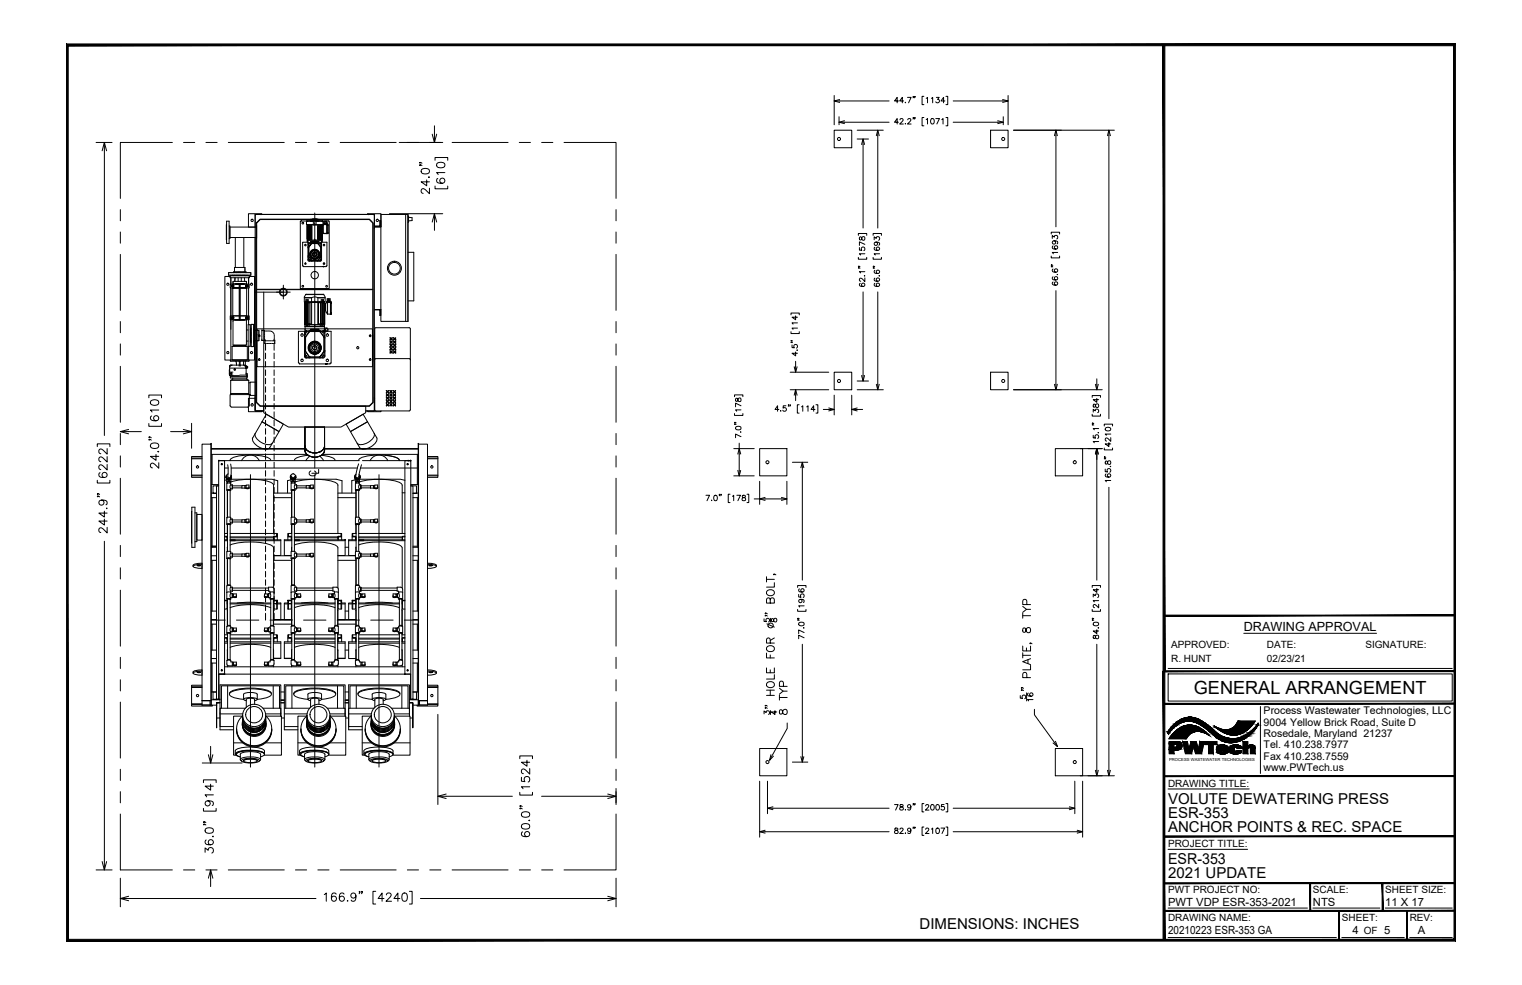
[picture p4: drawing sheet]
<svg xmlns="http://www.w3.org/2000/svg" width="432mm" height="279mm" viewBox="0 0 432 279" stroke-linecap="round" stroke-linejoin="round" font-family="sans-serif">
<defs><g id="words">
<text font-size="5.1" x="338.7" y="196.8">GENERAL ARRANGEMENT</text>
<g font-size="4.3">
<text x="331.4" y="228">VOLUTE DEWATERING PRESS</text>
<text x="331.4" y="232.1">ESR-353</text>
<text x="331.4" y="236.1">ANCHOR POINTS &amp; REC. SPACE</text>
<text x="331.4" y="245.1">ESR-353</text>
<text x="331.4" y="249.2">2021 UPDATE</text>
<text x="260.9" y="263.4">DIMENSIONS: INCHES</text>
</g>
<text font-size="3.6" x="352.9" y="178.9">DRAWING APPROVAL</text>
<g font-size="3.2">
<text x="331.4" y="256.9">PWT VDP ESR-353-2021</text>
<text x="372.5" y="256.9">NTS</text>
<text x="393" y="256.9">11 X 17</text>
<text x="331.4" y="264.9">20210223 ESR-353 GA</text>
<text x="383.7" y="264.9">4</text>
<text x="402.3" y="264.9">A</text>
</g>
<g font-size="3">
<text x="358.5" y="202.6">Process Wastewater Technologies, LLC</text>
<text x="358.5" y="205.9">9004 Yellow Brick Road, Suite D</text>
<text x="358.5" y="209.1">Rosedale, Maryland 21237</text>
<text x="358.5" y="212.3">Tel. 410.238.7977</text>
<text x="358.5" y="215.5">Fax 410.238.7559</text>
<text x="358.5" y="218.7">www.PWTech.us</text>
</g>
<g font-size="2.8">
<text x="332.3" y="183.9">APPROVED:</text>
<text x="359.4" y="183.9">DATE:</text>
<text x="387.4" y="183.9">SIGNATURE:</text>
<text x="332.3" y="187.7">R. HUNT</text>
<text x="359.4" y="187.7">02/23/21</text>
<text x="331.4" y="223.2">DRAWING TITLE:</text>
<text x="331.4" y="240.3">PROJECT TITLE:</text>
<text x="331.4" y="253.3">PWT PROJECT NO:</text>
<text x="372.5" y="253.3">SCALE:</text>
<text x="393" y="253.3">SHEET SIZE:</text>
<text x="331.4" y="261.3">DRAWING NAME:</text>
<text x="380.7" y="261.3">SHEET:</text>
<text x="399.9" y="261.3">REV:</text>
<text x="386.9" y="264.9">OF 5</text>
</g>
<text font-size="1.2" x="331.7" y="215.8">PROCESS WASTEWATER TECHNOLOGIES</text>
</g></defs>
<!-- layer: PWT-DIM ANCHOR -->
<g fill="none" stroke="#000" stroke-width=".28">
<path d="M236.7 36.9h4.9v5h-4.9zM236.7 27.1v8.3M238 33.1v2.3M238.2 28.6h14M239.6 34.7h12.6M243.2 36.9h7.4M243.2 39.4h3.2M249 38.5v26.2M254.9 28.6h-1.1l.7-1v1.6M254.9 34.7h-1.1l.7-1.1v1.6M255.3 34l.2-.3 .4-.1 .3 .5-1 1.1h1.1M256.4 28.6h-1.2l.8-1v1.6"/>
<path d="M256.8 29.1h.1zM256.8 35.1h.1zM257.5 27.6h1l-.7 1.6M257.5 34l.2-.3 .4-.1 .3 .5-.9 1.1h1M259.2 27.4l-.2 .3M259.2 33.4l-.2 .4M259.6 27.4l-.1 .3M259.6 33.4l-.1 .4M262.1 27.3h-.5v2.4h.5M262.1 33.3h-.5v2.4h.5M262.8 27.9l.3-.3v1.6M262.8 33.9l.3-.3v1.6"/>
<path d="M264.2 27.9l.4-.3v1.6M264.2 33.7a.76 .76 0 0 1 1 .6 .76 .76 0 0 1-.6 .9l-.5-.3-.1-.6zM265.5 33.6h1l-.7 1.6M265.6 27.6h.8l-.4 .6a.52 .52 0 0 1 .4 .8 .52 .52 0 0 1-.9-.1M267.2 33.9l.3-.3v1.6M268.1 28.6h-1.1l.7-1v1.6M268.4 27.3h.5v2.4h-.5M268.4 33.3h.5v2.4h-.5M270.4 28.6h14.1M270.4 34.7h12.7M281 36.9h5v5h-5zM284.6 33.1v2.3"/>
<path d="M286 27.1v8.3M287.5 36.9h28.6M299.6 38.5v25.8M314.6 38.5v80.3M244.9 41v23.7M243.5 73v.5h2.4v-.5M243.5 66.8v-.6h2.4v.6M243.6 75.9l.4 .2M243.6 75.5l.4 .2M243.8 70.2v.8h.7a.55 .55 0 0 1 0-.8 .55 .55 0 0 1 .8 .1 .55 .55 0 0 1-.2 .8M243.9 67.3v.7l.3 .1 .7-1a.52 .52 0 0 1 .5 .5 .52 .52 0 0 1-.5 .6l-.6-.9zM245.2 78.2h.2z"/>
<path d="M245.4 78.8v1.1l-.8-.8-.5-.2-.3 .6 .4 .3M245.4 77.1h-1.6l.3 .3M245.4 72h-1.6l.3 .3M245.4 69.3l-1.6-.7v1M247.7 73v.5h2.4v-.5M247.7 66.8v-.6h2.4v.6M247.8 75.9l.4 .2M247.8 75.5l.4 .2M248 68v-.8l.6 .4a.52 .52 0 0 1 .8-.3 .52 .52 0 0 1-.1 .9M248.2 78.9l-.1 .1a.76 .76 0 0 0 .5 .9 .76 .76 0 0 0 1-.6 .48 .48 0 0 0-.5-.5 .48 .48 0 0 0-.5 .5 .48 .48 0 0 0 .4 .5M248.2 76.7l-.1 .1a.76 .76 0 0 0 .5 .9 .76 .76 0 0 0 1-.6 .48 .48 0 0 0-.5-.5 .48 .48 0 0 0-.5 .5 .48 .48 0 0 0 .4 .5M248.2 70.1l-.1 .1a.76 .76 0 0 0 .5 .9 .76 .76 0 0 0 1-.5 .48 .48 0 0 0-.5-.5 .48 .48 0 0 0-.5 .4 .48 .48 0 0 0 .4 .5"/>
<path d="M248.5 68.7a.48 .48 0 0 1 .4 .6 .48 .48 0 0 1-.7 .2 .48 .48 0 0 1 0-.8h.3a.75 .75 0 0 1 1.1 .6l-.3 .3M249.4 78.2h.2zM249.6 72h-1.6l.3 .3M298.2 72.6v.6h2.4v-.6M298.2 66.4v-.5h2.4v.5M298.3 75.6l.4 .1M298.3 75.1l.4 .2M298.5 67.6v-.8l.6 .5a.51 .51 0 0 1 .9-.4 .51 .51 0 0 1-.2 .9M298.8 78.5l-.2 .1a.77 .77 0 0 0 .5 .9 .77 .77 0 0 0 .9-.3 .48 .48 0 0 0-.2-.7 .48 .48 0 0 0-.6 .3 .48 .48 0 0 0 .4 .6M298.8 76.3l-.2 .1a.75 .75 0 0 0 .6 .9 .75 .75 0 0 0 .9-.5 .48 .48 0 0 0-.5-.5 .48 .48 0 0 0-.5 .4 .48 .48 0 0 0 .5 .5M298.8 69.8l-.2 .1a.77 .77 0 0 0 .5 .8 .77 .77 0 0 0 .9-.3 .48 .48 0 0 0-.2-.7 .48 .48 0 0 0-.6 .4 .48 .48 0 0 0 .4 .6M299 68.3a.48 .48 0 0 1 .4 .7 .48 .48 0 0 1-.7 .1 .48 .48 0 0 1 .1-.7l.2-.1a.72 .72 0 0 1 1.1 .6l-.2 .3"/>
<path d="M299.9 77.9h.2zM300.1 71.6h-1.6l.3 .4M224.4 94.1v.5h2.4v-.5M224.4 89.3v-.5h2.4v.5M224.5 97l.3 .2M224.5 96.6l.3 .2M224.7 97.9v.7l.7 .1a.55 .55 0 0 1 0-.9 .55 .55 0 0 1 .8 .1 .55 .55 0 0 1-.2 .8M225.7 99.8v1.1l-1-.7h1.6M225.7 89.6v1.1l-1-.7h1.6M226.2 99.3v.1zM226.3 93.1h-1.6l.3 .3M226.3 91.6h-1.6l.3 .3"/>
<path d="M244.1 80.4l-.2 .1a.75 .75 0 0 0 .6 .9 .75 .75 0 0 0 .9-.6 .48 .48 0 0 0-.5-.5 .48 .48 0 0 0-.5 .5 .48 .48 0 0 0 .5 .5M244.9 82.8v23.7M248.2 80.4l-.1 .1a.76 .76 0 0 0 .5 .9 .76 .76 0 0 0 1-.6 .48 .48 0 0 0-.5-.5 .48 .48 0 0 0-.5 .4 .48 .48 0 0 0 .4 .6M249 82.8v26.2M298.8 80l-.2 .1a.75 .75 0 0 0 .6 .9 .75 .75 0 0 0 .9-.5 .48 .48 0 0 0-.5-.6 .48 .48 0 0 0-.5 .5 .48 .48 0 0 0 .5 .5M299.6 82.4v26.6M208.4 117.3v.5h2.4v-.5M208.4 112.5v-.5h2.4v.5M208.5 119.8l.3 .2M208.8 113v.8h.4a.63 .63 0 0 1 .2-.7 .63 .63 0 0 1 .8-.1v.6l-.2 .3-.6-.2-.2-.7zM210.2 116.3h-1.5l.3 .3M210.2 115.1l-1.5-.7v1"/>
<path d="M221 116.1h-1.1l.7-1v1.5M221.5 116.5v.1zM223 115.1h-.8v.7a.55 .55 0 0 1 .8 0 .55 .55 0 0 1-.1 .8 .55 .55 0 0 1-.8-.2M223.8 114.9l-.2 .4M224.2 110.6h10.9M224.2 105.6h10.9M224.2 114.9l-.1 .4M225.7 102.5v1.5M225.7 112.1v1.5M226.7 114.8h-.5v2.4h.5M227.4 115.4l.4-.3v1.5M228.9 115.4l.3-.3v1.5"/>
<path d="M231.2 116.1h-1.1l.7-1v1.5M231.5 114.8h.5v2.4h-.5M233.6 116.1h1.5M236.7 105.6h4.9v5h-4.9zM236.7 112.1v5.6M241.6 112.1v5.6M243.2 110.6h7.4M243.2 116.1h1.5M243.2 108.1h3.2M281 105.6h5v5h-5zM287.5 110.6h25.2M309.9 117.5v.5h2.3v-.5"/>
<path d="M309.9 112.7v-.5h2.3v.5M310.2 116.9v-.8l.5 .4a.52 .52 0 0 1 .9-.3 .52 .52 0 0 1-.2 .9M310.2 114.7v.7h.5a.63 .63 0 0 1 .2-.7 .63 .63 0 0 1 .7 0v.7a.63 .63 0 0 1-.7 0 .63 .63 0 0 1-.2-.7zM311.2 113v1.1l-1-.7h1.5M311.2 107.5v1.5M208.2 135h5.8M208.2 127.3h5.8M208.5 120.2l.3 .2M208.8 121.1l.8-.2 .4 .1 .2 .4a.8 .8 0 0 1-.7 .5 .8 .8 0 0 1-.8-.5zM209.7 125.7v1.6M209.7 128.8v4.6M210.2 122.5v.1z"/>
<path d="M210.2 123.9l-1.5-.8v1.1M215.5 127.3h7.7v7.7h-7.7zM215.5 136.5v6.6M223.2 136.5v6.6M224.8 131.1h4.4M227.6 132.7v31.8M299.4 127.3h7.7v7.7h-7.7zM306.5 127.3h6.2M309.9 120.4l.4 .2M309.9 120l.4 .2M310.2 123.5v.7l.6 .1a.55 .55 0 0 1 0-.9 .55 .55 0 0 1 .8 .2 .55 .55 0 0 1-.2 .8M311.2 128.8v35.7"/>
<path d="M311.6 122.7h.1zM311.7 125.2h-1.5l.3 .4M311.7 121.6h-1.5l.3 .3M313.3 127.1v.5h2.3v-.5M313.3 120.8v-.5h2.3v.5M313.4 130l.3 .2M313.4 129.6l.3 .2M313.6 133.1v.7l.6 .1a.55 .55 0 0 1 0-.9 .55 .55 0 0 1 .8 .1 .55 .55 0 0 1-.2 .8M313.6 130.9v.7l.3 .1 .7-1a.52 .52 0 0 1 .6 .5 .52 .52 0 0 1-.6 .5l-.5-.8zM313.6 121.4a.76 .76 0 0 1 1-.3 .76 .76 0 0 1 .4 .9 .76 .76 0 0 1-.9 .3 .76 .76 0 0 1-.5-.9zM313.8 134.5h-.2a.76 .76 0 0 0 .6 1 .76 .76 0 0 0 .9-.6 .48 .48 0 0 0-.4-.5 .48 .48 0 0 0-.5 .4 .48 .48 0 0 0 .4 .5M314.6 125.5v1.2l-1-.8h1.5"/>
<path d="M314.6 138.2v80.3M315 132.2v.2zM315.1 136.3h-1.5l.3 .4M315.1 124.1v1.1l-.7-.8-.5-.2-.3 .6 .3 .3M315.1 123.1h-1.5l.3 .4M200.3 140.5h1l-.7 1.5M201.9 141.9v.1zM202.7 140.6a.75 .75 0 0 1 .9 .5 .75 .75 0 0 1-.5 .9l-.5-.3-.1-.5zM204.2 140.3l-.2 .3M204.6 140.3l-.1 .3M207.1 140.2h-.5v2.4h.5M207.8 140.8l.4-.3v1.5"/>
<path d="M209 140.5h1.1l-.8 1.5M210.7 140.6v.4l.6 .2 .2 .3a.51 .51 0 0 1-.5 .6 .51 .51 0 0 1-.5-.6l1-.6-.3-.4zM211.9 140.2h.5v2.4h-.5M214 141.5h1.5M217.1 141.5h4.6M216.8 175.5v.8h.6a.55 .55 0 0 1 0-.8 .55 .55 0 0 1 .9 .1 .55 .55 0 0 1-.3 .8M217.1 174.5v.3v-.3l.6 .3M217.1 173.9v.2v-.2l.6 .2M217.5 164.3h2.2M217.5 163.6v1.5M217.6 167.7a1.1 1.1 0 0 1 1.3-.4 1.1 1.1 0 0 1 .7 1.3 1.1 1.1 0 0 1-1.4 .4 1.1 1.1 0 0 1-.6-1.3zM217.6 177l2.1 .9"/>
<path d="M218.5 170.1a.58 .58 0 0 1 .6-.5 .58 .58 0 0 1 .6 .5v1h-2.2v-1l.2-.4 .4-.1 .3 .2 .1 1.3M218.6 175.4v1M218.9 175.5v.8h.3l.7-.9a.48 .48 0 0 1 .5 .6 .48 .48 0 0 1-.8 .2l-.2-.7zM219.6 162.9v.2v-.2l.5 .2M219.7 165.3v1.2h-2.2M226.3 172.9v.5h2.4v-.5M226.3 166.6v-.5h2.4v.5M226.4 175.8l.3 .2M226.4 175.4l.3 .1M226.6 168.6v.7l.7 .1a.54 .54 0 0 1-.1-.8 .54 .54 0 0 1 .9 .1 .54 .54 0 0 1-.2 .8M226.7 176.7l.6-.2 .8 .2a.76 .76 0 0 1-.6 .9 .76 .76 0 0 1-.9-.5zM226.8 167l-.1 .1a.75 .75 0 0 0 .5 1 .75 .75 0 0 0 .9-.6 .48 .48 0 0 0-.4-.5 .48 .48 0 0 0-.5 .4 .48 .48 0 0 0 .4 .5"/>
<path d="M227.1 170a.48 .48 0 0 1 .4 .7 .48 .48 0 0 1-.8 .1 .48 .48 0 0 1 .1-.7l.3-.1a.7 .7 0 0 1 1 .6l-.2 .3M228 178.1h.1zM228.1 179.4l-1.5-.7v1M228.1 171.9h-1.5l.3 .3M290.2 173.9v1.5M290.2 174.6h2.2M290.2 172l1 .8M290.3 178.2a.71 .71 0 0 0 .4 1.2l.4-.8a.64 .64 0 0 1 .6-.6 .64 .64 0 0 1 .7 .5v.4a.64 .64 0 0 1-.7 .6 .64 .64 0 0 1-.6-.7l-.1-.4a.45 .45 0 0 0-.7-.2zM291.3 171.5v-1a.58 .58 0 0 0-.6-.5 .58 .58 0 0 0-.5 .5v1h2.2M292.4 172.8h-1.2l-1 .9M309.9 172.9v.5h2.3v-.5M309.9 166.6v-.5h2.3v.5"/>
<path d="M309.9 175.8l.4 .2M309.9 175.4l.4 .1M310.2 169.3v-.8l.5 .5a.52 .52 0 0 1 .9-.4 .52 .52 0 0 1-.2 .9M310.2 176.7l.6-.2 .8 .2a.75 .75 0 0 1-.5 .9 .75 .75 0 0 1-.9-.5zM311.2 178.6v1.1l-1-.7h1.5M311.2 166.9v1.1l-1-.7h1.5M311.6 178.1h.1zM311.7 171.4v1l-1.1-.9-.4 .3v.4l.3 .2M311.7 170.4h-1.5l.3 .3M217.5 189.5v1.3h2.2v-1.3M217.5 185.3v1.3h2.2M217.5 197.3h2.2"/>
<path d="M217.5 195.8h2.2M217.6 193.8a1.1 1.1 0 0 1 1.3-.5 1.1 1.1 0 0 1 .7 1.3 1.1 1.1 0 0 1-1.4 .5 1.1 1.1 0 0 1-.6-1.3zM217.6 183.6a1.1 1.1 0 0 1 1.3-.5 1.1 1.1 0 0 1 .7 1.3 1.1 1.1 0 0 1-1.4 .5 1.1 1.1 0 0 1-.6-1.3zM218.5 182.4l-.1-1.2-.3-.2-.4 .1-.2 .4v.9h2.2M218.5 185.8v.8M218.5 190v.8M218.5 195.8v1.5M219.7 191.4v1.2h-2.2M219.7 181l-1.2 .7M221.1 197.8h2.2M221.1 197.1v1.5M221.1 195.2l1.1 .8"/>
<path d="M222.3 194.7v-1a.57 .57 0 0 0-.6-.5 .57 .57 0 0 0-.6 .5v1h2.2M223.3 196h-1.1l-1.1 .9M227.6 182.8v31.8M228.1 180.9l-1.5-.7v1M289.5 197.3v.7l.6 .1a.55 .55 0 0 1 0-.8 .55 .55 0 0 1 .8 .1 .55 .55 0 0 1-.2 .8M289.8 195.7v.2v-.2l.6 .2M289.8 195.1v.2v-.2l.6 .2M290.2 183.3v1.3h2.2v-1.3M290.2 185.9h2.2M290.2 185.2v1.4M291.2 183.8v.8M291.3 196.5v2.3"/>
<path d="M291.3 192.2v-.9a.58 .58 0 0 0-.6-.6 .58 .58 0 0 0-.5 .6v.9h2.2M291.6 187.2v1M291.7 196.6l-.1 .1a.76 .76 0 0 0 .6 .9 .76 .76 0 0 0 .9-.6 .48 .48 0 0 0-.5-.5 .48 .48 0 0 0-.5 .5 .48 .48 0 0 0 .4 .5M292.3 182.4v.2v-.2l.5 .2M292.4 188.7v1.3h-2.2M292.4 186.8l-2.2 .9 2.2 .8M293.1 198.4h-1.6l.3 .4M310.2 180.3v.8h.3l.7-.9a.51 .51 0 0 1 .5 .5 .51 .51 0 0 1-.5 .5l-.3-.2-.2-.7zM311.2 182.8v35.7M215.5 212.3h7.7v7.7h-7.7zM216.8 202.5v-.8l.6 .4a.52 .52 0 0 1 .8-.4 .52 .52 0 0 1-.2 .9M217.1 200.7v.2v-.2l.6 .2"/>
<path d="M217.1 200.1v.2v-.2l.6 .2M218.6 201.6v1.1M219.9 201.6v1.1l-1.1-.7h1.6M221.2 201.4a.8 .8 0 0 0 .2 1.2l.4-.1 .3-.7a.64 .64 0 0 1 .5-.6 .64 .64 0 0 1 .7 .5v.5a.64 .64 0 0 1-.7 .5 .64 .64 0 0 1-.5-.6l-.1-.5a.43 .43 0 0 0-.8-.2zM224.8 216.2h4.4M299.4 212.3h7.7v7.7h-7.7zM215.5 221.6v15.9M217.1 235.9h35.1M217.7 221.6v9.2M219.3 229.3h32.9M253.8 228.2h1l-.7 1.6M253.9 235v.4a.63 .63 0 0 1 .8 .2 .63 .63 0 0 1 0 .8l-.8-.1v-.5l.8-.6-.3-.3z"/>
<path d="M255.3 235.2l.2-.2 .4-.1 .3 .4-1 1.1h1.1M255.4 228.3v.4l.7 .3 .2 .3a.52 .52 0 0 1-.5 .5 .52 .52 0 0 1-.6-.5l1-.7-.3-.4zM256.8 229.7h.1zM256.8 236.4h.1zM258.4 228.7a.48 .48 0 0 1-.6 .5 .48 .48 0 0 1-.2-.8 .48 .48 0 0 1 .7 .1l.1 .2a.75 .75 0 0 1-.6 1.1l-.3-.2M258.4 235.4a.48 .48 0 0 1-.6 .4 .48 .48 0 0 1-.2-.7 .48 .48 0 0 1 .7 0l.1 .3a.75 .75 0 0 1-.6 1l-.3-.2M259.2 228l-.2 .4M259.2 234.7l-.2 .3M259.6 228l-.1 .4M259.6 234.7l-.1 .3M262.1 227.9h-.5v2.4h.5M262.1 234.6h-.5v2.4h.5"/>
<path d="M262.6 228.6l.3-.4 .6 .3-.2 .5-.7 .8h1M262.6 235.2l.2-.2 .4-.1 .3 .4-.9 1.1h1M264.2 228.3l.3-.1a.81 .81 0 0 1 .6 .8 .81 .81 0 0 1-.6 .8l-.5-.7zM264.2 235.2l.4-.3v1.5M265.7 228.3a.76 .76 0 0 1 .9 .6 .76 .76 0 0 1-.5 .9l-.5-.3zM265.7 235a.71 .71 0 0 1 .8 .7 .71 .71 0 0 1-.8 .7l-.2-.6zM267 234.9h1l-.7 1.5M267.8 228.2h-.7l-.1 .7a.54 .54 0 0 1 .9 0 .54 .54 0 0 1-.1 .8 .54 .54 0 0 1-.8-.2M268.4 227.9h.5v2.4h-.5M268.4 234.6h.5v2.4h-.5M270.4 229.3h33M270.4 235.9h35.2"/>
<path d="M304.9 221.6v9.2M306.5 220h9.6M307.1 221.6v15.9"/>
<circle cx="238" cy="39.4" r=".43"/>
<circle cx="284.6" cy="39.4" r=".43"/>
<circle cx="238" cy="108.1" r=".43"/>
<circle cx="284.6" cy="108.1" r=".43"/>
<circle cx="217.7" cy="131.1" r=".43"/>
<circle cx="304.9" cy="131.1" r=".43"/>
<circle cx="218.6" cy="177.4" r=".73"/>
<circle cx="217.7" cy="216.2" r=".43"/>
<circle cx="304.9" cy="216.2" r=".43"/>
</g>
<!-- layer: 0 -->
<g fill="none" stroke="#000" stroke-width=".28">
<path d="M122.6 38.1l.7 2.3 .6-2.3M123.3 38.1v2.3M236.7 28.6h1.5M238 34.7h1.6M238.2 28.2l-1.5 .4 1.5 .5M239.6 34.2l-1.6 .5 1.6 .4M244.9 39.4v1.6M248.6 38.5l.4-1.6 .4 1.6M249 36.9v1.6M283.1 34.2l1.5 .5-1.5 .4M283.1 34.7h1.5M284.5 28.2l1.5 .4-1.5 .5"/>
<path d="M284.5 28.6h1.5M299.1 38.5l.5-1.6 .4 1.6M299.6 36.9v1.6M314.2 38.5l.4-1.6 .4 1.6M314.6 36.9v1.6M29 42.8l.6-2.4 .6 2.4M29.6 40.4v2.4M244.4 41l.5-1.6 .4 1.6M72.4 60.9l33.7-.1 .1 4M72.7 63.2l1.1-1h31l1.1 1v51l-1.1 1h-31l-1.1-1zM88 62.3h-14.2l-1 1v50.8l1 1h31l1-1v-50.8l-1-1h-14.2M122.6 63l.7-2.4 .6 2.4"/>
<path d="M123.3 60.6v2.4M72.4 82.9h8M72.8 82.1h33M72.8 82.2h33M74.8 82.9v33.7l-2.4-.1v-3.9M106.2 112.6v3.9l-2.4 .1M225.3 112.1l.4-1.5 .4 1.5M225.3 104l.4 1.6 .4-1.6M225.7 104v1.6M225.7 110.6v1.5M235.1 115.7l1.6 .4-1.6 .5M235.1 116.1h1.6"/>
<path d="M241.6 116.1h1.6M243.2 115.7l-1.6 .4 1.6 .5M244.4 106.5l.5 1.6 .4-1.6M244.9 106.5v1.6M248.6 109l.4 1.6 .4-1.6M249 109v1.6M299.1 109l.5 1.6 .4-1.6M299.6 109v1.6M310.8 109l.4 1.6 .4-1.6M311.2 109v1.6M34.1 122.4h2.4M36.5 121.8l-2.4 .6 2.4 .7"/>
<path d="M52 121.8l2.4 .6-2.4 .7M52 122.4h2.4M209.3 133.4l.4 1.6 .4-1.6M209.3 128.8l.4-1.5 .4 1.5M209.7 127.3v1.5M209.7 133.4v1.6M227.2 132.7l.4-1.6 .4 1.6M227.6 131.1v1.6M310.8 128.8l.4-1.5 .4 1.5M311.2 127.3v1.5M215.5 141.5h1.6M217.1 141.1l-1.6 .4 1.6 .4"/>
<path d="M221.7 141.1l1.5 .4-1.5 .4M221.7 141.5h1.5M59.1 214.1l.7 2.3 .6-2.3M59.8 214.1v2.3M218.7 214.1l-.4 1.5 1.1-1.1M223.3 205.1v1.5l-5 9M227.2 214.6l.4 1.6 .4-1.6M227.6 214.6v1.6M293.5 201.2v1.6l6.5 9M299.4 210.3l.6 1.5-1.2-1M310.8 218.5l.4 1.5 .4-1.5M311.2 218.5v1.5"/>
<path d="M314.2 218.5l.4 1.5 .4-1.5M314.6 218.5v1.5M124.2 225.9h2.4M126.6 225.2l-2.4 .7 2.4 .6M172.4 225.2l2.4 .7-2.4 .6M172.4 225.9h2.4M215.5 235.9h1.6M217.1 235.5l-1.6 .4 1.6 .4M217.7 229.3h1.6M219.3 228.9l-1.6 .4 1.6 .4M303.4 228.9l1.5 .4-1.5 .4M303.4 229.3h1.5"/>
<path d="M305.6 235.5l1.5 .4-1.5 .4M305.6 235.9h1.5M29 244.4l.6 2.4 .6-2.4M29.6 244.4v2.4M34.1 254.9h2.4M36.5 254.2l-2.4 .7 2.4 .6M59.1 249.1l.7-2.3 .6 2.3M59.8 246.8v2.3M172.4 254.2l2.4 .7-2.4 .6M172.4 254.9h2.4"/>
</g>
<!-- layer: AM_0 -->
<g fill="none" stroke="#000" stroke-width=".28">
<path d="M64.3 62.7h.7v6.3h-.7zM64.3 63.8v4.2M65 64.1h.2v3.6h-.2M65.2 64.4h7.5v3h-7.5zM72.4 60.9h33.8M72.5 60.8l33.7 .1v55.6l-2.4 .1M72.5 60.8l-.1 55.7 2.4 .1-2.4-.1v-49.1M72.5 60.8l-.1 3.6h-1.9v-3.8h3.8v.2M72.6 60.8h.1M72.6 60.8h1.5M87 62.9v-.2h4.5v.2M87.2 64v3.9z"/>
<path d="M87.2 68.5l.2 .2M87.2 64v3.9M87.2 64l.1 3.9zM87.3 62.4l-.3 .2M87.3 62.4h4M87.3 64l.1 3.9zM87.3 64v3.9M87.4 72.5l.1 .9-.1 .4 .2 .3 .4-.2M87.4 69.2v4.6M87.4 64v3.9M87.4 69l-.2-.9h4.2l-.3 .9M87.5 64h.1v3.9h-.1z"/>
<path d="M87.5 72.7l.1 .2M87.5 69.6l-.1 .7M87.5 70.2l.1 2.5zM87.6 67.9v-3.9v3.9M87.6 70l-.1 .2M87.6 72.9l.7 .8M87.6 72.9l.7 .9M87.6 72.7l.1 .1M87.7 64h.1v3.9h-.1zM87.7 62.3h.1zM87.7 70.1l-.1 .1M87.7 74.1h3.2"/>
<path d="M87.8 64v3.9M87.8 62.3l-.5 .1M87.9 64h.3v3.9h-.3zM87.9 62.7l-.9 .2v.9h4.6v-.9l-1-.2M88 73.9l.6 .2M88 62.3h-.2M88 62.3h.2zM88 64v3.9M88.1 68.6h2.4zM88.1 68.6v.4M88.1 62.3h.1zM88.1 62.3h.2z"/>
<path d="M88.2 64v3.9M88.2 64h.2v3.9h-.2zM88.3 69.1l-.6 1zM88.3 73.8l.2 .1M88.3 62.2l-.3 .1M88.3 73.7v.1M88.4 73.7l.1 .1M88.4 64v3.9M88.4 62.3h.2zM88.4 62.3h.1M88.4 62.2h.2zM88.5 69l-.2 .1"/>
<path d="M88.5 69.1l-.1 .1M88.5 62.3h.2zM88.5 69l1.6 .1zM88.5 73.8l1.6 .1zM88.6 62.2h.1zM88.6 62.2h.1M88.7 72a.56 .56 0 0 1 .9-.3 .56 .56 0 0 1 0 .9 .56 .56 0 0 1-.9-.3M88.8 62.2h.1zM88.8 62.2h.3M88.8 62.2l-.5 .1M88.8 62.3h.2zM88.8 62.2h.2z"/>
<path d="M88.9 62.7v1.1M88.9 62.3h.2zM88.9 62.3h.1M88.9 62.2h.7M89 62.2h.2zM89.2 62.7h-1.3h2.7h-1.1M89.2 62.2h.2zM89.2 62.3h.2zM89.3 62.3h.1M89.2 62.2h.1M89.4 62.2h.2zM89.4 62.2h.1"/>
<path d="M89.5 62.3h.2zM89.5 62.3h.1M89.6 62.2h.1zM89.6 62.3h.2zM89.6 62.2h.3M89.7 62.2h.1zM89.7 62.2h.2zM89.7 62.7v1.1M89.8 62.2l.5 .1M89.9 62.2h.1zM89.9 62.3h.2zM90 62.2l.1 .1z"/>
<path d="M90 62.2h.1M90 62.3h.2zM90.1 69.1l.1 .1M90.1 69l.2 .1M90.1 64h.3v3.9h-.3zM90.2 64v3.9M90.2 73.7l-.1 .1M90.2 69.2l.8 .8M90.3 62.2l1 .2M90.3 62.3h.2zM90.3 62.3h.3h-.2M90.3 73.8l-.2 .1"/>
<path d="M90.3 69.1l-.1 .1M90.3 69.1l.7 .9M90.4 64h.3v3.9h-.3zM90.4 64v3.9M90.5 68.6v.4M90.6 64v3.9M90.6 68.9l-2-.1-.4 .2a.4 .4 0 0 0-.6-.1 .4 .4 0 0 0-.1 .5v.2M90.6 73.9l-.6 .2M90.6 69a.4 .4 0 0 1 .6 .1 .4 .4 0 0 1-.2 .5M90.7 64h.3v3.9h-.3zM90.8 64v3.9M90.9 70.1v.1"/>
<path d="M90.9 72.8l-.6 1zM90.9 72.7v.1M91 72.7h.1M91 70v.2M91 64h.1v3.9h-.1zM91 64v3.9M91 69.6l.2 .7M91 73.3l.1 .7-.5-.1M91 72.7v.2M91.1 70.2l-.1 2.5M91.1 70.2v2.5M91.1 64v3.9"/>
<path d="M91.1 66.2h.3M91.1 64.1h.3M91.2 72.5l-.2 .8M91.2 69.2v4.6M91.2 66.3l-.1 1.6v-3.9h.3v-.2h-4.2v4.3h4.2v-1.8M91.2 66.3v1.6M91.3 66.3v1.6l.1-1.6v1.6v-1.6M91.3 62.4l.2 .2M91.4 64v3.9M91.4 68.5l-.3 .2M91.4 66.3h-.3v1.6M91.5 64.1v1.7"/>
<path d="M91.5 65.8l.2 .5h1M91.5 64.1l.2-.5h1v2.7M91.7 66.2v-2.5h1.4v2.5l-.4 .1M91.7 66.2v.1M91.7 63.6v.1M91.7 66.2h1M91.8 63.6v-.1h1v2.8M91.9 63h.8M91.9 63.3h.1M92.3 62.7v.3M92.3 63.3v.2M92.6 63.3h.1"/>
<path d="M92.7 63.3h-.8v-.6h.8v.8M92.7 63.3h-.8v.2M92.8 63.6h.2M92.8 66.2h.2M93 63.6l.1 .4M93 66h.1M93 63.9h.1M93 63.6l.1 .1M93 64l.1 2.2M104.3 60.8v-.2h3.8v3.8h-1.9M104.5 60.8h1.4M107.8 64l-1.6 .1"/>
<path d="M107.8 64l.1-1.5-.1 1.6-1.6 .1M86.3 84.5h2.1M86.3 84.4h2.2M86.4 99.3l.1 .6a.85 .85 0 0 1-.1 1.2 .6 .6 0 0 0 1 .2l.5 .2M86.4 94.3l.2 .3M86.5 92.6h5.6zM86.5 85.7l.1 8.2M86.5 92.1h5.1v.5M86.6 85.7h.1M86.6 91.9v.1M86.6 85.7h.6M86.6 92h.1"/>
<path d="M86.6 85.8v.1M86.6 85.8h.1M86.6 99.6l.1 .2M86.6 95.7v3.9M86.6 94.6l-.2 1.3M86.6 85.8v6.2M86.7 95.5l-.1 .2M86.7 91.9v.1M86.7 92h.1M86.7 92h-.1M86.7 85.8h-.1M86.7 85.8v.1"/>
<path d="M86.7 99.8l1.1 1.3M86.7 85.8v6.2M86.7 99.8l1 1.4M86.7 99.6v.1M86.7 83.6h5.2M86.7 83.6h5.2l.3 .6v1.5h-5.9v-1.5zM86.7 85.8h.1M86.7 92h.3M86.7 95.6v.1M86.8 85.8v.1M86.8 85.7v-.7h.7v.7M86.8 85.8h-.1"/>
<path d="M86.8 85.8h.2M86.9 93.7l-.5 .5v6.9l.5 .4M86.9 85.8l-.1 .1M86.9 92h-.1M86.9 92h.1M86.9 93.7h.1M86.9 85.9l.1 6.1M87 85.8l-.1 .1M87 85.8h-.2M87 85.8v6.2M87 92.1v.5M87 85.8h.1"/>
<path d="M87.1 85.8v.1M87.1 92l.2 .1M87.1 85v7.1M87.2 85.9h-.7v6l.6 .1M87.2 85.9l-.1 6.1M87.3 92.1v.5M87.3 85.9v-.2h3.9v.2M87.3 91.9v.1M87.3 85.7h3.9M87.4 85.8h.3M87.4 92h.1M87.4 85.8h.1"/>
<path d="M87.5 92h.2M87.5 85.8l-.1 .1M87.7 85.8l-.5 .1v6l.5 .1M87.7 85.8h.1M87.7 85.8v6.2M87.7 92h.1M87.7 85.8l-.3 .1M87.7 85.8v.1M87.7 91.9v.1M87.7 92.1v.5M87.8 94.1l-1 1.4M87.9 85.8h.1"/>
<path d="M87.9 91.9v.1M87.9 92h.1M87.9 85.8v.1M87.9 93.7h-.2a.48 .48 0 0 1-.8 0M87.9 93.7h2.8M88 94l-.2 .1M88 93.9l-.3 .2M88 93.9l2.6 .1zM88.1 93.4h2.4zM88.1 93.4v.3M88.2 85.8l-.6 .1v6l.6 .1M88.3 92h-.5"/>
<path d="M88.3 85.8h-.5h.6v6.2l-.6-.1M88.3 92h.1M88.4 85.8h-.2l.1 6.2M88.7 98.5a.62 .62 0 0 1 .9-.4 .62 .62 0 0 1 0 1.1 .62 .62 0 0 1-.9-.4M90.1 84.4l-1-.2-.7 .2v1.3M90.1 84.4l.1 1.3M90.1 84.4h2.1M90.2 92h.5M90.2 85.8h.5M90.2 84.5h2M90.3 85.8v6.2M90.4 85.8l.6 .1v6l-.6 .1"/>
<path d="M90.5 93.4v.3M90.6 94l.2 .1M90.6 93.9l.3 .2M90.7 93.7h.1a.48 .48 0 0 0 .8 .1 .58 .58 0 0 1 .5 .4 .58 .58 0 0 1-.2 .6M90.7 85.8v.1M90.7 85.8h.1M90.7 92h.1M90.7 85.8h-.5v6.2h.5M90.8 94.1l1.1 1.4zM90.9 92h.3M90.9 85.8v6.1M90.9 92.1l-.1 .5"/>
<path d="M90.9 85.8v.1M91.1 85.7v-.7h.7v.7M91.1 85.8v.1M91.1 92h.1M91.1 85.8h-.2l.5 .1v6l-.5 .1M91.2 85.8l-.3 .1M91.2 85.8v.1M91.2 91.9v.1M91.4 85v.7M91.4 85.7v6.2l-.1-6M91.4 92v.1M91.4 85.7h.7"/>
<path d="M91.4 92h.1M91.5 85.9h.6M91.5 91.9l-.1 .1M91.5 85v.7M91.5 85.8v.1M91.5 92h.1M91.6 92h.1M91.6 85.8h.1M91.6 91.9l.1 .1M91.6 85.8l.1 6.2M91.6 85.8l.1 .1M91.7 85.8h.1"/>
<path d="M91.7 85.8v6.2M91.8 92h.1M91.8 85.8h.1M91.8 85.8v.1M91.8 95.6l.1 .1M91.9 99.6l-.1 .1M91.9 92h.1M91.9 85.8h.2v2.8M91.9 85.8v.1M91.9 94.8l.3 1.1M91.9 95.5l.1 .2M91.9 91.9v.1"/>
<path d="M91.9 85.9v6.1M91.9 85.8h.1M92 91.9l-.1 .1M92 92h.1M92 99.6l-.1 .2M92 85.9v6.1M92 91.9v.1M92 95.7v3.9M92 85.8h.1M92 93.9l.2 .3M92 93.8v.1M92.1 91.9l-.1 .1"/>
<path d="M92.1 92.1h-.7h.7M92.1 85.7l-.1 8.1M92.1 85.7h-.1M92.1 88.6h.1M92.1 88.6v3.3l-.9 .1 .1 .6M92.1 86.2v1.8M92.2 93.3h-.1a.54 .54 0 0 1 .8-.2 .54 .54 0 0 1 0 .8 .54 .54 0 0 1-.8-.1M92.2 93.3v.4zM92.2 93.7l-.2 .1M92.2 99.3l-.3 1.1M92.2 94.2v6.9M92.2 86.2v1.8"/>
<path d="M92.2 88h.1M92.2 86.1v1.9M92.3 86.1v1.9M92.3 86.1v2M92.3 88l.6 1.1M92.8 85.7v-.2h.9v.2M92.8 84.7h.8v.6h-.8zM92.8 85h.8M92.9 85.7v3.3M92.9 85.3h.1M92.9 89.1h.8M92.9 85.7v3.4"/>
<path d="M93.2 84.7v.3M93.2 85.3v.2M93.6 85.3v.2M93.6 85.3h-.8v.2M93.7 85.7h-1.1v.2M93.7 85.7h-1.1l1.3 .1M93.7 85.7h-.8l-.6 .4M93.7 85.7v3.4M93.8 85.7l.1 .4M93.8 86h.1M93.8 85.7h.1M93.9 88.7v.1"/>
<path d="M93.9 86.1v3M93.9 88.8v.3M93.9 89.1h.1M93.9 88.8h.1M93.9 89.1v-.3v.3M93.9 85.7v.3M93.9 86h.1M93.9 85.7h.1M93.9 85.7v.3v-.3M93.9 85.7v.1M93.9 89l-.2 .1M93.9 86v.1"/>
<path d="M93.9 86v2.8M93.9 88.8h-.1M94 85.8v.1M94 85.9l-.1 .1M106.2 87.9l1.6 .1M106.2 87.8l1.6 .1 .1 1.6-.1-1.5M72.4 113h-1.9v3.8h3.8v-.2M74.3 119.6l4.9 2.8-2.7 4.6a2.49 2.49 0 0 1-3.1-.2l-.6-.4a2.18 2.18 0 0 1-1.1-2.2zM74.8 115.2h29v1.9l-7.1 4h-14.8l-7.1-4zM75.6 117.5l4.8 2.8-1.2 2.1-4.9-2.8zM86.9 101.5h4.8M87.7 101.2l.3 .1"/>
<path d="M87.8 101.1l-.1 .1M87.8 101.1l.2 .1M88 101.2h2.6l-2.6 .1M88 101.2v.1M90.8 101.1l-.2 .1M90.8 101.1l1-1.4-.9 1.5M90.8 101.1l.1 .1M90.9 101.2l-.3 .1M91.6 101.5a.61 .61 0 0 0-.9 0M91.9 100.4l.3 .6M92.2 101.1l-.5 .4M104.3 116.6v.2h3.8v-.2"/>
<path d="M106.2 113h.1M54.4 135h2.9M54.4 134.8h2.9M54.4 129.9h2.9M54.4 130.1h2.9M57.3 129.5h-2.9v5.9h2.9M57.3 126h2.5v72.7h-2.5zM59.8 126l.1-.2-.1 74.2M59.9 127.2h26.6M59.9 127.4h26.6M59.9 128.9h27.1M72.4 122.9a2.49 2.49 0 0 0 1.7 2.6l.7 .3a2.18 2.18 0 0 0 2.4-.1"/>
<path d="M86.5 121.1h5.6v5.4a3 3 0 0 1-5 1.2l-.6-1.2zM86.5 121.1h5.6v6.6a3 3 0 0 1-5 1.2l-.6-1.2zM91.5 128.9h27.1M92.1 127.2h26.5M92.1 127.4h26.5M98.2 120.3l4.8-2.8 1.3 2.1-4.9 2.8zM99.4 122.4l4.9-2.8 2.6 4.6a2.49 2.49 0 0 1-1.7 2.6l-.7 .3a2.18 2.18 0 0 1-2.4-.1zM106.1 122.9a2.49 2.49 0 0 1-1.7 2.6l-.6 .3a2.18 2.18 0 0 1-2.5-.1M118.7 126l-.1-.2 .1 74.2M118.7 126h2.6v72.7h-2.6zM121.3 129.5h2.9v5.9h-2.9M121.3 135h2.9"/>
<path d="M121.3 134.8h2.9M121.3 129.9h2.9M121.3 130.1h2.9M54.4 143.9h.9v11.4h-.9zM54.4 145.1v8.9M55.3 145.5h.5v8.1h-.5M55.8 145.9h1.5v7.3h-1.5zM56 160.3l.9 .1-.7 .1zM57.3 160.1l-1.8 .1-.7 .4 .7 .5 1.8 .1v-1.4l-2.2 .3-.3 .2v.4M121.3 160.1l1.8 .1 .7 .4-.7 .5-1.8 .1v-1.4l2.2 .3 .3 .2v.4M121.7 160.3l.9 .1-.7 .1zM54.4 199.9h2.9"/>
<path d="M54.4 199.6h2.9M54.4 194.8h2.9M54.4 195h2.9M56 190.6l.9 .1-.7 .1zM57.3 190l-2.2 .3-.3 .3v.3M57.3 190.1v1.4l-1.8-.2-.7-.4 .7-.4 1.8-.1M57.3 194.4h-2.9v5.9h5.9v-.3M57.3 198.8h2.5M57.3 200h2.5M59.6 198.8v1.2M59.8 198.7h-2.5v1.3h2.5M59.8 198.7v1.3"/>
<path d="M59.9 198.5h2.5M79.7 198.5h1M97.9 198.5h1M116.2 198.5h2.4M118.7 198.7h2.6v1.3h-2.6M118.7 198.8h2.6M118.7 200h2.6M118.7 198.7v1.3M119 198.8v1.2M121.3 190l2.2 .3 .3 .3v.3M121.3 190.1v1.4l1.8-.2 .7-.4-.7-.4-1.8-.1M121.3 194.4h2.9v5.9h-5.9v-.3"/>
<path d="M121.3 199.9h2.9M121.3 199.6h2.9M121.3 194.8h2.9M121.3 195h2.9M121.7 190.6l.9 .1-.7 .1zM59.9 200h1.6M117.1 200h1.5"/>
<circle cx="71.5" cy="62.5" r=".33"/>
<circle cx="87.7" cy="69.1" r=".14"/>
<circle cx="87.7" cy="73.8" r=".14"/>
<circle cx="89.3" cy="72.1" r="1.43"/>
<circle cx="89.3" cy="72.1" r="1.39"/>
<circle cx="89.3" cy="72.1" r="1.34"/>
<circle cx="89.3" cy="72.1" r="1.24"/>
<circle cx="89.3" cy="72.1" r="1.22"/>
<circle cx="89.3" cy="72.1" r="1.11"/>
<circle cx="89.3" cy="72.1" r="1.07"/>
<circle cx="89.3" cy="72.1" r=".73"/>
<circle cx="89.3" cy="72.1" r=".52"/>
<circle cx="90.9" cy="69.1" r=".14"/>
<circle cx="90.9" cy="73.8" r=".14"/>
<circle cx="107.1" cy="62.5" r=".33"/>
<circle cx="86.9" cy="94.2" r=".22"/>
<circle cx="89.3" cy="98.6" r="1.45"/>
<circle cx="89.3" cy="98.6" r="1.41"/>
<circle cx="89.3" cy="98.6" r="1.07"/>
<circle cx="89.3" cy="98.6" r="1.66"/>
<circle cx="89.3" cy="98.6" r="1.64"/>
<circle cx="89.3" cy="98.6" r="1.87"/>
<circle cx="89.3" cy="98.6" r="1.79"/>
<circle cx="89.3" cy="98.6" r=".58"/>
<circle cx="91.7" cy="94.2" r=".22"/>
<circle cx="92.6" cy="93.5" r=".33"/>
<circle cx="71.5" cy="114.9" r=".33"/>
<circle cx="86.9" cy="101.1" r=".22"/>
<circle cx="91.7" cy="101.1" r=".22"/>
<circle cx="56" cy="132.5" r=".33"/>
<circle cx="122.5" cy="132.5" r=".33"/>
<circle cx="56" cy="197.3" r=".33"/>
<circle cx="122.5" cy="197.3" r=".33"/>
</g>
<!-- layer: Display only -->
<path d="M86.5 121.1v.2" fill="none" stroke="#000" stroke-width=".28"/>
<!-- layer: PWT-SHEETMETAL -->
<g fill="none" stroke="#000" stroke-width=".28">
<path d="M87 62.7h-1.8v19.2h8.2v-19.2h-1.9M87.4 68.7h-1.5v6.7h.2v.2h6.4v-.2h.3v-6.7h-1.7M88 62.3h-2.5v.4M90.6 62.3h2.5v.4M91.6 75.6h.1M91.7 75.6h.1M91.8 75.6h.1M91.9 75.6h.1M92.7 63.1l.2 .2-.2 .2M72.9 94.9v7.5M85.5 81.9v.2h7.6v-.2M86.5 94h-1.8v9h.2v.2h8.7v-.2h.3v-9h-1"/>
<path d="M87.3 94h.2M91.1 94h.2M92.1 93.3h-19.2v10.7h32.8v-10.7h-12.7M92.1 94h.1M105.7 94.9v7.5M92.4 103.2h.1M92.5 103.2h.1M92.6 103.2h.1M92.7 103.2h.1M92.8 103.2h.1"/>
<circle cx="85.9" cy="63.3" r=".24"/>
<circle cx="86.6" cy="69.5" r=".22"/>
<circle cx="86.6" cy="74.8" r=".2"/>
<circle cx="89.3" cy="78.1" r="1.05"/>
<circle cx="91.9" cy="69.5" r=".22"/>
<circle cx="91.9" cy="74.8" r=".22"/>
<circle cx="73.5" cy="95.3" r=".24"/>
<circle cx="85.7" cy="95" r=".35"/>
<circle cx="85.9" cy="81.2" r=".24"/>
<circle cx="92.7" cy="81.2" r=".24"/>
<circle cx="92.9" cy="95" r=".35"/>
<circle cx="101.5" cy="98.6" r=".31"/>
<circle cx="105" cy="95.3" r=".24"/>
<circle cx="73.5" cy="102" r=".24"/>
<circle cx="85.7" cy="102.2" r=".35"/>
<circle cx="92.9" cy="102.2" r=".35"/>
<circle cx="105" cy="102" r=".24"/>
</g>
<!-- layer: AM_0 -->
<g fill="#000" stroke="#000" stroke-width=".28">
<circle cx="72.4" cy="60.9" r=".06"/>
<circle cx="74.1" cy="60.8" r=".06"/>
<circle cx="87.2" cy="63.8" r=".06"/>
<circle cx="88" cy="62.3" r=".06"/>
<circle cx="91.4" cy="64.2" r=".06"/>
<circle cx="91.4" cy="65.7" r=".06"/>
<circle cx="91.4" cy="63.8" r=".06"/>
<circle cx="104.5" cy="60.8" r=".06"/>
<circle cx="106.1" cy="60.9" r=".06"/>
<circle cx="86.5" cy="92.1" r=".06"/>
<circle cx="86.6" cy="85.8" r=".06"/>
<circle cx="86.7" cy="92" r=".06"/>
<circle cx="86.8" cy="85.8" r=".06"/>
<circle cx="86.8" cy="92" r=".06"/>
<circle cx="86.9" cy="92" r=".06"/>
<circle cx="86.9" cy="85.8" r=".06"/>
<circle cx="87" cy="92" r=".06"/>
<circle cx="87" cy="85.8" r=".06"/>
<circle cx="87.1" cy="92" r=".06"/>
<circle cx="87.1" cy="85.8" r=".06"/>
<circle cx="87.7" cy="92" r=".06"/>
<circle cx="91.4" cy="92" r=".06"/>
<circle cx="91.6" cy="92" r=".06"/>
<circle cx="91.6" cy="85.8" r=".06"/>
<circle cx="91.7" cy="85.8" r=".06"/>
<circle cx="91.7" cy="92" r=".06"/>
<circle cx="91.8" cy="92" r=".06"/>
<circle cx="91.8" cy="85.8" r=".06"/>
<circle cx="91.9" cy="85.8" r=".06"/>
<circle cx="92" cy="85.8" r=".06"/>
<circle cx="92.1" cy="92.1" r=".06"/>
<circle cx="92.1" cy="88.6" r=".06"/>
<circle cx="92.1" cy="87.8" r=".06"/>
<circle cx="92.1" cy="86.3" r=".06"/>
<circle cx="94" cy="88.9" r=".06"/>
<circle cx="94" cy="85.9" r=".06"/>
<circle cx="94" cy="89" r=".06"/>
</g>
<!-- layer: ConnectionPoints -->
<path d="M89.3 72.2h.1M89.3 68.1h.1M89.3 63.8h.1M91.4 65h.1M89.3 98.7h.1M89.3 92.6h.1M89.3 85.7h.1M92.1 87.1h.1" fill="none" stroke="#000" stroke-width=".28"/>
<!-- layer: MAIN PROCESS EQUIPMENT -->
<g fill="none" stroke="#000" stroke-width=".28">
<path d="M59.9 139.9h.5M59.9 137.5h2.1M60.2 128.9v8.6M60.4 139.9h1h-1v-2.1h1.6h-.6v60.6h.7v-7.2h1.6M62.1 130.7h39.8M62.8 131.6l.1 .3 .2-.3M63.7 132.8h1M64.1 135.3a.77 .77 0 0 0 .8 .8 .77 .77 0 0 0 .8-.8M64.1 135.3l.3 1.5M64.1 135.3h.1M64.2 135.4h.1M64.3 134.8l-.1 .6 .2 .1"/>
<path d="M64.3 135.8l.5 .3v.3M64.3 136.1l-.6 .1M64.3 136.5h1.2M64.3 139h1.2M64.3 139l.2 .1M64.5 139.1v7.8M64.5 139.2h.8M64.5 137.1v-.4h.5h.3v.4M64.5 139.2l.4-.3 .4 .3v7.5M64.5 139.2v7.5M64.6 135.7h.6M64.6 131.8l.1 2.2a1.21 1.21 0 0 0 .1 1.5h.5l.2-.4"/>
<path d="M64.7 134.4a.69 .69 0 0 0-.4 .9 .69 .69 0 0 0 .9 .4 .69 .69 0 0 0 .3-.9M65.4 131.6l.2 1.8-.1 1.8M65.5 137.5l-.2 .6 .2 .5M65.5 136.7a18.9 18.9 0 0 1 11.8 .4l.3 .5v13.7M65.5 136.7h-1.2l.2 .2M65.5 136.7l-.2 .2M65.5 139l-.2 .1M65.5 137.5h.4v1.2v-1.2M65.5 137.5l-.1-.4h-1.1v1.9M65.5 136.5v.3M65.5 138.7v.3M65.5 138.7h.4"/>
<path d="M65.5 135.8l-.4 .3v.3M65.6 134.8l.1 .6-.2 .1M65.6 135.9h11.5l1.7 .5v3.4M65.6 132.8h35.8M65.7 135.1a.77 .77 0 0 1-.8 .9 .77 .77 0 0 1-.7-.9 .72 .72 0 0 0 .7 .7 .72 .72 0 0 0 .7-.7M65.7 135.4h-.2M65.7 135.3l-.2 1.2M65.7 135.3h.1M65.9 138.4h2.7M65.9 137.8h2.7M68.6 137.8h.9v.7h-.9zM69.5 138.4h1.1"/>
<path d="M69.5 138.5h.3M69.5 137.7h.3M69.8 137.6h.8v1h-.8zM69.8 137.8h-.3M69.9 138.5h.7M70.6 138v.5M73.6 130.7a2.78 2.78 0 0 0-2.6-1.6 2.78 2.78 0 0 0-2.5 1.6M76.8 130.6a4 4 0 0 0-3.5-1.4 15.2 15.2 0 0 0-7.6 .8l-.4 .7M77.6 139.9h5.1M82.4 135.3a.77 .77 0 0 0 .8 .8 .77 .77 0 0 0 .7-.8M82.4 135.3l.2 1.2M82.4 135.3h.1"/>
<path d="M82.4 135.4h.2M82.4 135.1a.77 .77 0 0 0 .8 .9 .77 .77 0 0 0 .7-.9M82.5 135.1a.69 .69 0 0 0 .7 .7 .69 .69 0 0 0 .6-.7M82.5 134.8l-.1 .6 .2 .1M82.5 135.8l.5 .3v.3M82.5 136.1l-.9 .3v3.4M82.6 136.7l.2 .2M82.6 136.5h1.1M82.6 136.7h1.1M82.6 139h1.1M82.6 139l.2 .1M82.6 136.5v.3"/>
<path d="M82.7 139.1v7.6M82.7 135a.43 .43 0 0 0 .4 .5 .43 .43 0 0 0 .5-.3M82.8 139.2h.7M82.8 137.1v-.4a.46 .46 0 0 1 .5 0 .46 .46 0 0 1 .2 .4M82.8 139.2v7.5M82.8 135.7v.1M82.8 135.7h.7M83.5 139l-.6-.1-.1 .3M83.5 139v7.7M83.5 135.7v.1M83.7 137.5l-.2 .6 .2 .5M83.7 136.7a18.9 18.9 0 0 1 11.8 .4l.4 .5v13.7"/>
<path d="M83.7 136.7l-.2 .2M83.7 139l-.2 .1M83.7 137.5h.5v1.2v-1.2M83.7 137.5l-.1-.4h-1v1.9M83.7 138.7h.5M83.7 136.5v.3M83.7 138.7v.3M83.8 135.8l-.5 .3v.3M83.8 135.9h11.6l1.6 .5v3.4M83.9 134.8v.1M83.9 134.9v.5l-.2 .1M83.9 135.4h-.1"/>
<path d="M83.9 135.3l-.2 1.2M83.9 135.3h.1M84.2 138.4h2.7M84.2 137.8h2.7M86.9 137.8h.8v.7h-.8zM87.4 129.2l-2.5 .4a1.61 1.61 0 0 0-1.4 1M87.7 137.7h.4M87.7 138.4l.4 .1M87.9 129.4l-1.1 1.3M88.1 137.6h.8v1h-.8zM88.1 138.4h.8M88.1 137.8h-.4"/>
<path d="M88.1 138.5h.7M88.9 138v.5M90.7 129.4l1.1 1.3M91.2 129.2l2.5 .4a1.61 1.61 0 0 1 1.4 1M95.9 139.9h5.1M100.6 135.3a.77 .77 0 0 0 .8 .8 .77 .77 0 0 0 .8-.8M100.6 135.3l.2 1.2M100.6 135.3h.1M100.6 135.4h.2M100.6 135.1a.77 .77 0 0 0 .8 .9 .77 .77 0 0 0 .8-.9M100.7 135.1a.69 .69 0 0 0 .7 .7 .69 .69 0 0 0 .7-.7M100.7 134.8l-.1 .6 .2 .1"/>
<path d="M100.8 136.1l-1 .3v3.4M100.8 135.8l.4 .3M100.8 136.7l.2 .2M100.8 136.5h1.2M100.8 136.7h1.2M100.8 139h1.2M100.8 139l.2 .1M100.8 136.5v.3M101 139.1v7.6M101 134.5a.69 .69 0 0 0-.1 1 .69 .69 0 0 0 1 .1 .69 .69 0 0 0 0-1M101 139.2h.8M101 137.1v-.4h.5h.3v.4"/>
<path d="M101 139.2l.2-.3 .5 .1 .1 7.7M101.2 136.1v.3M101.7 131.6a8.3 8.3 0 0 0-.6 3.8l.4 .1a1.42 1.42 0 0 0 .5-1.4l.6-2.3M101.9 136.7a18.9 18.9 0 0 1 11.8 .4l.4 .5v13.7M101.9 137.5l-.2 .6 .2 .5M102 136.7l-.2 .2M102 139l-.2 .1M102 136.5v.3M102 134.8l.2 .6-.2 .1M102 135.8l-.5 .3 .1 .3M102.1 135.9h11.5l1.3 .3M102.2 135.4h-.2"/>
<path d="M102.2 135.3l-.2 1.2M102.2 135.3h.1M102.3 132.8h16.1M102.4 137.5v1.2v-1.2h-.4l-.1-.4h-1.1v1.9M102.4 138.7h-.4v.3M102.4 138.4h2.7M102.4 137.8h2.7M102.8 130.7h13.7M105.1 137.8h.9v.7h-.9zM106 137.7h.3M106 138.4h1.1M106 138.5h.3"/>
<path d="M106.3 137.6h.8v1h-.8zM106.3 137.8h-.3M106.4 138.5h.6M107.1 138v.5M109.3 129.1l2.6 .5a1.65 1.65 0 0 1 1.4 1 4 4 0 0 0-3.5-1.4 15.2 15.2 0 0 0-7.6 .8l-.5 .6M110 130.7a2.78 2.78 0 0 0-2.5-1.6 2.78 2.78 0 0 0-2.5 1.6M113.3 130.6v.1M114.1 139.8h.8M115.5 131.6l.1 .3 .2-.3M116.5 137.5h2.1M118.2 139.9h-1h1v-2.1h-1.7h.7v60.6h-.7v-7.2h-1.6M118.2 139.9h.4"/>
<path d="M118.4 128.9v8.6M59.9 158.9h1.5M59.9 157.6h1.5M59.9 155.2h1.5M59.9 141.2h1.5M60.2 141.2v14M60.2 158.9v14.4M60.2 154.9h1.2M63.7 152.3h.7v.8M63.7 152.1l.8 .2M63.7 153.4h.8M63.7 151.3h.8"/>
<path d="M63.7 153.1h.8M64.3 158.4h1.2M64.3 158.4l.2 .1M64.3 148.7l.2 .1M64.3 148.7h1.2M64.4 152.5h.1M64.5 148.8v2.5M64.5 152.5v.6M64.5 158.5v7.6M64.5 155.2v1.2M64.5 148.9h.8M64.5 148.8l.4-.2 .4 .3v7.5"/>
<path d="M64.5 148.9v7.5M64.5 158.6v7.4M65.3 158.5h-.8l.4-.2 .4 .2v7.6M65.3 154.6a18.7 18.7 0 0 1 12 .2l.3 .6v11.4M65.3 153.1h14.4v4.5h-2.1M65.3 152.3h12.4v.8v-.8M65.3 153.4h14.4M65.3 152.5h12.4M65.3 151.3h13.2M65.5 156.9l-.2 .5 .2 .6M65.5 147.2l-.2 .6 .2 .5M65.5 158.4l-.2 .1"/>
<path d="M65.5 148.7l-.2 .1M65.5 156.9l-.1-.5-1.1 .1v1.9M65.5 148.3v.4M65.5 158v.4M65.5 156.9h.4M65.5 158h.4M65.5 148.3h.4M65.9 156.9v1.1v-1.1M65.9 147.2v1.1v-1.1h-.4l-.1-.4h-1.1v1.9M65.9 148.1h4.7M65.9 147.5h2.7M65.9 157.8h2.7"/>
<path d="M65.9 157.2h2.7M68.6 148.1v-.7h.9v.7h.3M68.6 157.1h.9v.7h-.9zM69.5 157.7h1.1M69.5 157.8h.3M69.8 147.3h.8v.9h-.8zM69.8 157h.8v.9h-.8zM69.8 147.5h-.3M69.8 147.4h-.3M69.8 157.2h-.3M69.8 157.1h-.3M69.9 148.2h.7"/>
<path d="M69.9 157.9h.7M70.6 147.7v.4M70.6 157.4v.4M77.6 152.5v.6M77.6 158.9h5.1M77.6 157.6h5M77.6 141.2h5.1M77.7 152.1h.8v-.8h.2v1h-1zM78.7 152.3v.8M80.7 153.4h2.1M81.7 151.3h.1v.8h.9v.2h-1zM81.7 152.3v.8"/>
<path d="M81.8 151.3h1M82.6 158.4h1.1M82.6 158.4l.2 .1M82.6 148.7l.2 .1M82.6 148.7h1.1M82.7 152.3v.8l.1-.8M82.7 152.5h.1M82.7 148.8v2.5M82.7 152.5v.6M82.7 158.5v7.6M82.8 155.2l-.1 1.2M82.8 148.9h.7"/>
<path d="M82.8 153.1h-2.1v4.5h1.9M82.8 148.9v7.5M82.8 158.6v7.5M83.5 158.4l-.6-.1-.1 .2h.7M83.5 148.7l-.6-.1-.1 .2M83.5 153.1h14.4v4.5h-2M83.5 153.4h14.4M83.5 152.5h12.4M83.5 151.3h13.3M83.5 148.7v7.7M83.5 158.4v7.7M83.5 152.3h12.4v.8"/>
<path d="M83.5 154.6a18.7 18.7 0 0 1 12 .2l.4 .6v11.4M83.7 156.9l-.2 .5 .2 .6M83.7 147.2l-.2 .6 .2 .5M83.7 158.4l-.2 .1M83.7 148.7l-.2 .1M83.7 156.9l-.1-.5-1 .1v1.9M83.7 156.9h.5M83.7 158h.5M83.7 148.3h.5M83.7 148.3v.4M83.7 158v.4M84.2 156.9v1.1v-1.1"/>
<path d="M84.2 147.2v1.1v-1.1h-.5l-.1-.4h-1v1.9M84.2 148.1h4.7M84.2 147.5h2.7M84.2 157.8h2.7M84.2 157.2h2.7M86.9 148.1v-.7h.8v.7h.4M86.9 157.1h.8v.7h-.8zM87.7 157.7h1.2M87.7 157.8h.4M88.1 147.3h.8v.9h-.8zM88.1 157h.8v.9h-.8zM88.1 147.5h-.4"/>
<path d="M88.1 147.4h-.4M88.1 157.2h-.4M88.1 157.1h-.4M88.1 148.2h.7M88.1 157.9h.7M88.9 147.7v.4M88.9 157.4v.4M95.9 158.9h5.1M95.9 157.6h4.9M95.9 141.2h5.1M95.9 152.1h.9v-.8h.1v1h-1zM96.9 152.3v.8"/>
<path d="M97.9 155.2h1M98.9 153.4h2.1M99.9 151.3h.2v.8h.8v.2h-1zM99.9 152.3v.8M100.1 151.3h.9M100.8 158.4h1.2M100.8 158.4l.2 .1M100.8 148.7l.2 .1v7.6M100.8 148.7h1.2M100.9 152.3v.8l.1-.8M100.9 152.5h.1M101 158.5v7.6"/>
<path d="M101 155.2l-.1 .2M101 158.5h.8M101 153.1h-2.1v4.5h1.9M101 158.5l.2-.2 .5 .1 .1 7.7M101.7 154.6a18.7 18.7 0 0 1 12 .2l.4 .6v11.4M101.8 148.9l-.8-.1 .2-.2 .5 .1 .1 7.7M101.8 153.4h13.1M101.8 152.5h12.4M101.8 151.3h13.1M101.8 153.1h13.1M101.9 156.9l-.2 .5 .2 .6M101.9 147.2l-.2 .6 .2 .5"/>
<path d="M102 158.4l-.2 .1M102 148.7l-.2 .1M102.4 156.9v1.1v-1.1M102.4 156.9h-.4l-.1-.5-1.1 .1v1.9M102.4 147.2v1.1v-1.1h-.4l-.1-.4h-1.1v1.9M102.4 148.3h-.4v.4M102.4 158h-.4v.4M102.4 148.1h4.7M102.4 147.5h2.7M102.4 157.8h2.7M102.4 157.2h2.7M105.1 148.1v-.7h.9v.7h.3"/>
<path d="M105.1 157.1h.9v.7h-.9zM106 157.7h1.1M106 157.8h.3M106.3 147.3h.8v.9h-.8zM106.3 157h.8v.9h-.8zM106.3 147.5h-.3M106.3 147.4h-.3M106.3 157.2h-.3M106.3 157.1h-.3M106.4 148.2h.6M106.4 157.9h.6M107.1 147.7v.4"/>
<path d="M107.1 157.4v.4M114.1 152.5v.6M114.9 152.3h-.7v.8M114.9 152.1h-.7v.2h-12.4M117.2 158.9h1.4M117.2 157.6h1.4M117.2 155.2h1.4M117.2 141.2h1.4M117.2 154.9h1.2M118.4 141.2v14M118.4 158.9v14.4M59.9 177h1.5"/>
<path d="M59.9 175.7h1.5M59.9 173.3h1.5M60.2 177v7.4M63.7 170.3h.7v.1h-.7M64.3 179.6l.3 .1v7.6M64.3 177.7h1.2M64.3 179.6h1.2M64.3 169.9h1.2l-.2 .1zM64.3 168h1.2M64.3 177.7v1.9M64.4 170.4v2.4h-.7M64.4 171.3h.1"/>
<path d="M64.4 171h.1M64.5 170v1M64.5 179.7v.4M64.5 173v4.6M64.5 177.5l.1 .1M64.5 166l.1 .1M64.6 169.9l-.1 7.6M65.3 169.9h-.7M65.3 177.5h-.8M65.3 166h-.8M65.3 179.7h-.8l.4-.2 .4 .2v7.6M65.3 169.9v7.7"/>
<path d="M65.3 172.4a19.7 19.7 0 0 1 11.5 0M65.3 171.3h11.5M65.3 171h11.5M65.5 178.1l-.2 .5 .2 .6M65.5 168.4l-.2 .6 .2 .5M65.5 166.6l-.2 .5 .2 .6M65.5 179.6l-.2 .1M65.5 168.4h.4v1.1v-1.1M65.5 166.6h.4v1.1v-1.1M65.5 166.6l-.1-.5-1.1 .1v3.7M65.5 178.1h.4v1.1h-.4M65.5 167.7v.7"/>
<path d="M65.5 169.5v.4M65.5 177.7v.4M65.5 179.2v.4M65.5 169.5h.4M65.5 167.7h.4M65.9 178.9h1.2M65.9 179h.3M65.9 178.4h.3M65.9 168.7h.3M65.9 169.3l.3 .1M65.9 169.2l.3 .1M65.9 166.8h10.3"/>
<path d="M65.9 167.4l10.3 .1M66.2 168.5h.9v.9h-.9zM66.2 178.1h.9v1h-.9zM66.2 178.3h-.3M66.2 168.6h-.3M66.2 169.2h.9M66.3 179.1h.7M66.3 169.4h.7M67 178.6v.4M67 168.9v.4M67.3 171.1l3.3-.3 4.2 .3M75 178.6v.4"/>
<path d="M75 168.9v.4M75.1 168.5h.8v.9h-.8zM75.1 178.1h.8v1h-.8zM75.1 178.9h1.1M75.1 169.2h.8M75.1 179.1h.7M75.1 169.4h.7M75.9 178.4h.3M75.9 168.7h.3M75.9 178.3h.3M75.9 168.6h.3M76.2 179h-.3"/>
<path d="M76.2 169.5h.4M76.2 169.2l-.3 .1M76.2 169.3l-.3 .1M76.6 178.1l.2 .5-.2 .6M76.6 168.4l.2 .6-.2 .5M76.6 168.4h-.4v1.1v-1.1M76.6 168.1v-.4h-.4v-1.1h1.3l.2 .5v2.8M76.6 178.1h-.4v1.1h.4M76.6 169.5v.4M76.6 177.7v.4M76.6 179.2v.4M76.6 179.6l.2 .1"/>
<path d="M76.6 179.6h1.1M76.6 177.7h1.1M76.6 169.9h1.1zM76.8 179.7l.1-.2 .6 .1 .1 7.7M76.8 179.7v7.6M76.8 179.7h.8M76.8 177.5h.8M76.8 169.9v7.7M76.8 169.9h.7M77.6 169.9v7.7M77.6 171h.1M77.6 173v4.6"/>
<path d="M77.6 170v1M77.6 179.7v.4M77.6 177h5.2M77.7 170.4v2.4h1v-1.6M77.7 171.2h.8v1.6M77.7 170.3h1v.9h-.2v-.8h-.8zM77.7 177.7v1.9M77.7 179.6l-.1 .1M77.7 168h-1l-.1 .4M78.5 171.3h-.9M78.7 171h1v4.7h-2.1h5.2M78.7 171.3h1"/>
<path d="M80.7 171.3h1M81.7 171h-1v4.7h2M81.7 170.3h1v.1h-.9v.8h-.1zM81.8 171.3h1M82.6 179.6h1.1M82.6 179.6l.2 .1v7.6M82.6 177.7h1.1M82.6 169.9h1.1l-.2 .1zM82.6 168h1.1M82.6 177.7v1.9M82.7 170.4v2.4h-1v-1.6M82.7 171.2h-.9v1.6"/>
<path d="M82.7 171h.1M82.7 170v1M82.7 179.7v.4M82.8 173l-.1 4.6M82.8 169.9v7.7M83.5 179.6l-.6-.1-.1 .2h.7M83.5 169.9h-.7M83.5 177.5h-.7M83.5 166h-.7M83.5 171.3h11.6M83.5 171h11.6M83.5 169.9v7.7"/>
<path d="M83.5 179.6v.1M83.5 179.7v7.5M83.5 172.4a19.7 19.7 0 0 1 11.6 0M83.7 178.1l-.2 .5 .2 .6M83.7 168.4l-.2 .6 .2 .5M83.7 166.6l-.2 .5 .2 .6M83.7 179.6l-.2 .1M83.7 168.4h.5v1.1v-1.1M83.7 166.6h.5v1.1v-1.1M83.7 166.6l-.1-.5-1 .1v3.7M83.7 178.1h.5v1.1h-.5M83.7 169.5h.5"/>
<path d="M83.7 167.7h.5M83.7 167.7v.7M83.7 169.5v.4M83.7 177.7v.4M83.7 179.2v.4M84.2 178.9h1.1M84.2 178.4h.3M84.2 168.7h.3M84.2 166.8h10.2M84.2 179h.3M84.2 169.3l.3 .1M84.2 169.2l.3 .1"/>
<path d="M84.2 167.4l10.2 .1M84.5 178.1h.8v1h-.8zM84.5 168.5h.8v.9h-.8zM84.5 169.2h.8M84.5 178.3h-.3M84.5 168.6h-.3M84.5 179.1h.7M84.5 169.4h.7M85.3 178.6v.4M85.3 168.9v.4M85.5 171.1l3.4-.3 4.2 .3M93.3 178.6v.4"/>
<path d="M93.3 168.9v.4M93.3 168.5h.8v.9h-.8zM93.3 178.1h.8v1h-.8zM93.3 178.9h1.1M93.3 169.2h.8M93.4 179.1h.6M93.4 169.4h.6M94.1 178.4h.3M94.1 168.7h.3M94.1 178.3h.3M94.1 168.6h.3M94.4 169.2l-.3 .1"/>
<path d="M94.4 169.5h.5v.4M94.4 179h-.3M94.4 169.3l-.3 .1M94.9 178.1l.2 .5-.2 .6M94.9 168.4l.2 .6-.2 .5M94.9 179.6l.2 .1M94.9 179.6h1.1M94.9 177.7h1.1M94.9 169.9h1.1zM94.9 177.7v.4h-.5v1.1h.5v.4M95.1 179.7h.7M95.1 179.7l.3-.2 .4 .2"/>
<path d="M95.1 179.7v7.6M95.1 177.5h.7M95.1 169.9v7.7M95.1 169.9h.7M95.4 166.6h.3l.3 .5v2.8M95.4 166.6h-1v1.1h.5v.4M95.8 169.9v.2M95.8 170v7.6M95.8 179.7v7.6M95.8 173l.1 4.6M95.9 177h5.1M95.9 170l-.1 1"/>
<path d="M95.9 179.7v.4M95.9 170.4v2.4h1v-1.6M95.9 171.2h.9v1.6M95.9 170.3h1v.9h-.1v-.8h-.9zM96 179.6l-.2 .1M96 168l-.9-.1-.2 .1v.4h-.5v1.1v-1.1M96 177.7v1.9M96.8 171.3h-1M96.9 171h1v4.7h-2h5.1h-2.1v-4.7h1M96.9 171.3h1M97.9 173.3h1M98.9 171.3h1"/>
<path d="M99.9 170.3h1v.1h-.8v.8h-.2zM100.1 171.3h.9M100.8 177.7h1.2M100.8 179.6h1.2M100.8 179.6l.2 .1M100.8 169.9h1.2l-.2 .1zM100.8 168h1.2M100.8 177.7v1.9M100.9 170.4v2.4h-1v-1.6M100.9 171.2h-.8v1.6M100.9 171h.1M101 170v7.6"/>
<path d="M101 179.7v.4h-.9M101 173l-.1 .2M101 179.7v7.6M101 179.6l.6-.1 .2 .2zM101 169.9v.2M101.7 169.9h-.7M101.7 172.4a19.7 19.7 0 0 1 11.6 0M101.8 177.5h-.8M101.8 166h-.8M101.8 179.7v7.6M101.8 171.3h11.5M101.8 169.9v7.7"/>
<path d="M101.8 171h11.5M101.9 178.1l-.2 .5 .2 .6M101.9 168.4l-.2 .6 .2 .5M101.9 166.6l-.2 .5 .2 .6M102 179.6l-.2 .1M102 177.7v.4h.4v1.1h-.4v.4M102.4 167.7h-.4v.7h.4v1.1v-1.1M102.4 166.6v1.1v-1.1h-.4v-.4l-.3-.1-.9 .1v3.7M102.4 169.5h-.4v.4M102.4 179h.3M102.4 166.8h10.3M102.4 169.3l.3 .1"/>
<path d="M102.4 167.4l10.3 .1M102.4 178.9h1.1M102.4 178.4h.3M102.4 168.7h.3M102.4 169.2l.3 .1M102.7 168.5h.8v.9h-.8zM102.7 178.1h.8v1h-.8zM102.7 178.3h-.3M102.7 169.2h.8M102.7 168.6h-.3M102.8 179.1h.6M102.8 169.4h.6"/>
<path d="M103.5 178.6v.4M103.5 168.9v.4M103.7 171.1l3.4-.3 4.2 .3M111.5 168.5h.9v.9h-.9zM111.5 178.1h.9v1h-.9zM111.5 178.9h1.2M111.5 169.2h.9M111.5 178.6v.4M111.5 168.9v.4M111.6 179.1h.7M111.6 169.4h.7M112.4 178.4h.3"/>
<path d="M112.4 178.3h.3M112.4 168.7h.3M112.4 168.6h.3M112.7 179h-.3M112.7 169.5h.4M112.7 169.2l-.3 .1M112.7 169.3l-.3 .1M113.1 179.6h1.1l-.2 .1M113.1 179.6l.2 .1M113.1 177.7h1.1M113.1 169.9h1.1zM113.1 178.1l.2 .5-.2 .6"/>
<path d="M113.1 168.4l.2 .6-.2 .5M113.1 168.4h-.4v1.1v-1.1M113.1 178.1h-.4v1.1h.4M113.1 169.5v.4M113.1 177.7v.4M113.1 179.2v.4M113.3 179.7h.7M113.3 177.5h.7M113.3 169.9v7.7M113.3 169.9h.7M113.7 166.6l.4 .2 .1 .3M113.7 166.6h-1v1.1h.4v.4"/>
<path d="M114 179.6h-.7v7.7M114 179.6v.1M114 169.9v.2M114 173l.1 4.6M114 171.3h.2M114 170v7.6M114 179.7v7.6M114 171h.2M114.1 170v1M114.1 179.7v.4M114.2 170.4v2.4h.7M114.2 168h-1l-.1 .4"/>
<path d="M114.2 167.1v2.8M114.2 177.7v1.9M114.9 170.3h-.7v.1h.7M117.2 177h1.4M117.2 175.7h1.4M117.2 173.3h1.4M118.4 177v7.4M59.9 196.3h1.5M59.9 188.1h1.5M59.9 186.8h1.5M59.9 184.4h1.5M60.2 188.1v8.2"/>
<path d="M60.4 198.4h1.9M61.4 196.3h-1v2.1h1.9M62 191.2v-60.5h1.7v60.5M62.1 191.2h52.8M62.4 198.3l-.1 .1M62.4 199.3h-1v7.2l.1-7.1h.9M62.8 190.1l.1 .3 .2-.3M63.7 181h.7v1.1M63.7 180.9l.8 .1M63.7 191.2h-1.7v7.2h-.6M63.7 182.4h.9M63.7 189.1h51.2"/>
<path d="M63.7 182.1h.9M63.7 180.1h.8M64.3 187.4l.9-.1 .3 .1v.3h.4v1.2l-1.3-.1-.3-.5M64.4 187.4v.9M64.4 181.3h.1M64.5 181.3v.8M64.5 184.4v2.9M64.5 188.7v.4M64.5 184.2v.2M64.6 194.5v6.4M65.3 187.1l-.8 .1M65.3 183.6a19.7 19.7 0 0 1 11.5 0"/>
<path d="M65.3 182.4h11.5M65.3 182.1h11.5M65.3 181.3h11.5M65.3 180.1h11.5M65.3 181h11.5M65.9 188.6h1.2M65.9 188.7h.3M65.9 188h.3M66.2 187.8h.9v1h-.9zM66.2 187.9l-.3 .1M66.3 188.7h.7M67.1 188.2v.5"/>
<path d="M69.1 196.9a4 4 0 0 1 3.9 0M69.1 196.9v1.5l-2.6-.5a1.29 1.29 0 0 1-1.3-1.2 9.3 9.3 0 0 1 5.8-1.3 9.3 9.3 0 0 1 5.9 1.3l.1 .2a3.5 3.5 0 0 1-3 1.4l-1 .1v-1.5M69.9 198.8l-.8-.4a4.1 4.1 0 0 1 3.9 0l-.8 .4M72.2 199.8v-1.4a2.48 2.48 0 0 0-2.3 0v2.3M75 188.2v.5M75.1 188.6h1.1M75.1 187.8h.8v1h-.8zM75.1 188.7h.7M75.9 188h.3M75.9 188.7h.3M75.9 187.9l.3 .1M76.2 187.7h.4l.1-.4h1v1.3l-.5 .3h-1z"/>
<path d="M76.8 187.1l.8 .1M77 196.7a4.1 4.1 0 0 0-3.6-1.4 15.7 15.7 0 0 0-7.8 .8l-.4 .3-.1 .5M77.5 194.5v6.4M77.6 182.1h2.1v4.7h-2.1M77.6 181l.1 1.1M77.6 182.4h2.1M77.6 181.3h.1M77.6 180.1h.9M77.6 184.2v.2M77.6 181.3v.8M77.6 184.4v2.9M77.6 188.7v.4"/>
<path d="M77.6 186.7h2.1M77.7 180.9h.8v-.8h.2v.9h-1zM78.7 181v1.1M79.7 196.3h1M79.7 199.3h1M79.7 199.4h1M79.7 198.7h1M80.7 182.4h2.1M80.7 186.7h2M81.7 180.1h.1v.8h.9v.1h-1zM81.7 181v1.1M81.8 180.1h1"/>
<path d="M82.7 181.3h.1M82.7 181.3v.8M82.7 184.4v2.9M82.7 188.7v.4M82.8 184.2l-.1 .2M82.8 182.1h-2.1v4.7h2M82.8 181l-.1 1.1M82.8 194.5v6.4M83.2 188.9l-.3-.1-.3-.5v-.9l.3-.1h.7l.1 .4h.5v1.2h-1M83.5 187.1l-.7 .1M83.5 182.4h11.6M83.5 182.1h11.6"/>
<path d="M83.5 181.3h11.6M83.5 180.1h11.6M83.5 181h11.6M83.5 183.6a19.7 19.7 0 0 1 11.6 0M83.5 187.2v.1M84.2 188.6h1.1M84.2 188.7h.3M84.2 188h.3M84.5 187.8h.8v1h-.8zM84.5 187.9l-.3 .1M84.5 188.7h.7M85.3 188.2v.5"/>
<path d="M87.4 196.9l-.1 1.5-2.5-.5a1.29 1.29 0 0 1-1.4-1.2 9.3 9.3 0 0 1 5.9-1.3 9.3 9.3 0 0 1 5.9 1.3l.1 .2a3.5 3.5 0 0 1-3.1 1.4l-1 .1v-1.5M87.4 196.9a4 4 0 0 1 3.8 0M88.1 198.8l-.7-.4a4.1 4.1 0 0 1 3.8 0l-.7 .4M90.5 199.8v-1.4a2.48 2.48 0 0 0-2.4 0v2.3M93.3 188.2v.5M93.3 188.6h1.1M93.3 187.8h.8v1h-.8zM93.4 188.7h.6M94.1 188.7h.3M94.1 188h.3M94.1 187.9l.3 .1M95.1 187.1l.7 .1"/>
<path d="M95.3 196.7a4.1 4.1 0 0 0-3.7-1.4 15.7 15.7 0 0 0-7.8 .8l-.3 .3-.1 .5M95.4 188.9h-1v-1.2h.5v-.3l.2-.1 .9 .1-.1 1.2-.5 .3M95.8 194.5v6.4M95.8 182.1h2.1v4.7h-2M95.8 181l.1 1.1-.1-.8M95.8 182.4h2.1M95.8 180.1h1M95.8 184.2l.1 .2M95.9 186.7h2M95.9 184.4v2.9M95.9 188.7v.4M95.9 180.9h.9v-.8h.1v.9h-1z"/>
<path d="M96.9 181v1.1M97.9 196.3h1M97.9 184.4h1M97.9 199.3h1M97.9 199.4h1M97.9 198.7h1M98.9 182.4h2.1M99.9 180.1h.2v.8h.8v.1h-1zM99.9 181v1.1M100.8 187.4l.9-.1 .3 .1v.3h.4v1.2l-1.3-.1-.3-.5zM100.9 181.3l.1 .8h-2.1v4.7h2.1M101 184.4v2.9"/>
<path d="M101 188.7v.4M101 184.2l-.1 .2M101 181l-.1 1.1M101.1 194.5v6.4M101.8 183.6a19.7 19.7 0 0 1 11.5 0M101.8 187.1l-.8 .1M101.8 182.4h11.5M101.8 182.1h11.5M101.8 181.3h11.5M101.8 180.1h11.5M101.8 181h11.5M102.4 188.6h1.1"/>
<path d="M102.4 188.7h.3M102.4 188h.3M102.7 187.8h.8v1h-.8zM102.7 187.9l-.3 .1M102.8 188.7h.6M103.5 188.2v.5M105.6 196.9a4 4 0 0 1 3.9 0M105.6 196.9v1.5M106.3 198.8l-.7-.4a4.1 4.1 0 0 1 3.9 0l-.8 .4M108.7 199.8v-1.4a2.48 2.48 0 0 0-2.4 0v2.3M109.5 196.9v1.5l2.5-.5a1.29 1.29 0 0 0 1.4-1.2 9.3 9.3 0 0 0-5.9-1.3 9.3 9.3 0 0 0-5.9 1.3v.2a3.5 3.5 0 0 0 3 1.4l1 .1M111.5 188.6h1.2"/>
<path d="M111.5 187.8h.9v1h-.9zM111.5 188.2v.5M111.6 188.7h.7M112.4 188.7h.3M112.4 188h.3M112.4 187.9l.3 .1M113.3 187.1l.7 .1M113.5 196.7a4.1 4.1 0 0 0-3.7-1.4 15.7 15.7 0 0 0-7.8 .8l-.3 .3-.1 .5M114 194.5v6.4M114 184.2l.1 .2M114 182.4h.9M114 182.1h.9"/>
<path d="M114 181.3h.2M114 180.1h.9M114.1 181.3v.8M114.1 184.4v2.9M114.1 188.7v.4M114.2 187.4l-.8-.1-.3 .1v.3h-.4v1.2h1M114.2 188.3l-.1 .3-.4 .3M114.2 187.4v.9M114.9 191.2h1.6v7.2h.7M114.9 191.2v-60.5h1.6v60.5M114.9 181h-.7v1.1M114.9 180.9l-.9 .1"/>
<path d="M115.5 190.1l.1 .3 .2-.3M116.2 198.3l.1 .1M116.2 199.3h1v7.2l-.1-7.1h-.9M117.2 196.3h1v2.1h-1.9h1.9M117.2 196.3h1.4M117.2 188.1h1.4M117.2 186.8h1.4M117.2 184.4h1.4M118.4 188.1v8.2M61.5 203.7h.9M62.4 202.5h6.5M62.8 200.9v-6.4h16.5v6.4"/>
<path d="M69.1 215.8h.1M69.7 200.9h-7.3v5.2h3.9M73 215.8h.1M74.6 200.9h5.1v2.2v-8.8h-17.3v12.7h3.9M75 213.9v.1M75.4 202.5h4.3M79.8 203.7h.9M80.7 202.5h6.4M80.7 200.9h7.2M80.7 206.1h3.8M81.1 200.9v-6.4h16.4v6.4M85.3 213.9v.1"/>
<path d="M85.4 206.7v.4M92.8 200.9h5.1v2.2v-8.8h-17.2v12.7h3.8M93.6 202.5h4.3M98.1 203.7h.8M98.9 202.5h6.5M99.3 200.9v-6.4h16.5v6.4M103.6 206.7v.4M106.1 200.9h-7.2v5.2h3.9M109.5 215.8h.1M111.1 200.9h5.1v2.2v-8.8h-17.3v12.7h3.9M111.5 213.9v.1M111.8 202.5h4.4"/>
<path d="M113.6 206.7v.4M116.3 203.7h.8"/>
<circle cx="62.9" cy="131.6" r=".14"/>
<circle cx="83.2" cy="135.1" r=".69"/>
<circle cx="115.6" cy="131.6" r=".14"/>
<circle cx="62.9" cy="190.1" r=".14"/>
<circle cx="115.6" cy="190.1" r=".14"/>
</g>
<!-- layer: PWT-MOTORS -->
<g fill="none" stroke="#000" stroke-width=".28">
<path d="M66.3 210.7h2.6M66.7 213.9v-.9a3.6 3.6 0 0 1 3.2-1.1l3.6 .2a1.46 1.46 0 0 1 1.5 1.8 3.6 3.6 0 0 0-3-1l-3.4 .2a1.68 1.68 0 0 0-1.5 .8M67.1 213.9v.1M67.1 207.1a5 5 0 0 0 5 4.8 5 5 0 0 0 5-4.8M67.1 206.9a5 5 0 0 0 5 4.8 5 5 0 0 0 5-4.8M67.1 206.7v.4M68.2 215.5v-1.5a5.6 5.6 0 0 1 4.9-.6l.8 .6v1.5M68.3 215.6l-.1-.1a4.7 4.7 0 0 1 4-.7l1.7 .5v.2l-.4 .4M68.3 215.6l.3 .3M68.6 215.6a6.4 6.4 0 0 1 4.9 0l.1 .2a4.9 4.9 0 0 1-4.4 .4l-.6-.3zM68.7 205.3a3.4 3.4 0 0 0 3.4 3.3 3.4 3.4 0 0 0 3.4-3.2M68.8 203.1h-2.5v11.1h.6"/>
<path d="M68.8 205.1a3.3 3.3 0 0 0 3.2 3.4 3.3 3.3 0 0 0 3.4-3.2M68.8 203.1a4.9 4.9 0 0 0 .9 7.9 4.9 4.9 0 0 0 7.3-3.3 4.7 4.7 0 0 0-1.6-4.6M68.8 204.6a3.3 3.3 0 0 0 3.3 3.7 3.3 3.3 0 0 0 3.3-3.7M68.8 203.4a3.3 3.3 0 0 0 3.3 3.2 3.3 3.3 0 0 0 3.3-3.2M68.9 202.9v2M68.9 204a3.3 3.3 0 0 0 2.9 3.7 3.3 3.3 0 0 0 3.6-3.2 3.3 3.3 0 0 1-3.3 4.1 3.3 3.3 0 0 1-3.3-4.1M68.9 204.2v1.1M69.1 215.8a4.1 4.1 0 0 1 3.9 0M69.2 204.8v1.1M69.2 215.7a4.6 4.6 0 0 1 3.8 .1 4.1 4.1 0 0 1-3.9 0zM69.2 204.9v1.1M69.5 205.3v1.1"/>
<path d="M69.6 205.4v1.1M69.8 205.6v1.1M69.8 205.7v1.1M70.1 205.8v1.2M70.1 205.9v1.2M70.4 206.1v1.1M70.5 207.3a2.83 2.83 0 0 0 3.2 0M70.7 206.2v1.2M71 206.4v1.1M71.3 206.5v1.1M71.6 206.5v1.2M71.9 206.6v1.1"/>
<path d="M72 206.6v1.1M72.3 206.6v1.1M72.6 206.5v1.2M72.7 206.5v1.2M72.9 206.5v1.1M73 206.5v1.1M73.3 206.4l-.1 1.1M73.5 206.2v1.2M73.6 206.2v1.2M73.8 206.1v1.1M73.9 206.1v1.1M74.1 205.9v1.1"/>
<path d="M74.4 205.7v1.1M74.5 205.6v1.1M74.7 205.4v1.1M74.8 205.3v1.1M75 204.9v1.1M75 213.9a3.6 3.6 0 0 0-3.1-1.1 8.7 8.7 0 0 0-5 .8l-.2 .2a1.41 1.41 0 0 0 1.5 .9l-.7-.2-.4-.6a4.9 4.9 0 0 1 3.9-1l2.2 .2a2.16 2.16 0 0 1 1.8 .8l-.4 .6-.7 .2M75.1 204.8v1.1M75.3 204.2v1.1M75.4 202.9v2M75.4 210.7h4.4M75.4 205.1v.2M75.5 205.8a3.3 3.3 0 0 1-3.2 3.1 3.3 3.3 0 0 1-3.5-2.7"/>
<path d="M75.5 203.1h4.3v11.1h-4.9M75.5 205.3v.1M77.1 206.7v.4M84.5 210.7h2.6M85 213.9v-.9a3.6 3.6 0 0 1 3.2-1.1l3.5 .2a1.74 1.74 0 0 1 1.6 .9v1M85.3 213.9a3.6 3.6 0 0 1 3.1-1l3.4 .2a1.68 1.68 0 0 1 1.5 .8M85.4 207.1a5 5 0 0 0 4.9 4.8 5 5 0 0 0 5-4.8M85.4 206.9a5 5 0 0 0 4.9 4.8 5 5 0 0 0 5-4.8M86.4 215.5v-1.5a5.6 5.6 0 0 1 4.9-.6l.9 .6v1.5M86.8 215.9l-.4-.4a4.7 4.7 0 0 1 4-.7l1.7 .5 .1 .2-.4 .4M86.8 215.6a6.4 6.4 0 0 1 5 0v.2a4.9 4.9 0 0 1-4.3 .4l-.7-.3zM87 203.1h-2.5v11.1h.7"/>
<path d="M87 205.3a3.3 3.3 0 0 0 3.3 3.2 3.3 3.3 0 0 0 3.4-3.2M87.1 205.1l-.1 .3M87.1 203.1a4.9 4.9 0 0 0 .9 7.9 4.9 4.9 0 0 0 7.2-3.3 4.7 4.7 0 0 0-1.6-4.6M87.1 204.6a3.3 3.3 0 0 0 3.2 3.7 3.3 3.3 0 0 0 3.3-3.7M87.1 203.4a3.3 3.3 0 0 0 3.2 3.2 3.3 3.3 0 0 0 3.3-3.2M87.1 202.9v2M87.1 204a3.3 3.3 0 0 0 3 3.7 3.3 3.3 0 0 0 3.5-3.2 3.3 3.3 0 0 1-3.3 4.1 3.3 3.3 0 0 1-3.2-4.1M87.2 204.2v1.1M87.3 215.8a3.1 3.1 0 0 1 3.1-.4l.7 .2 .1 .2M87.4 204.8l.1 1.2M87.4 215.7a4.6 4.6 0 0 1 3.8 .1 4.1 4.1 0 0 1-3.9 0zM87.7 205.3v1.1"/>
<path d="M87.8 205.4v1.1M88 205.6v1.1M88.1 205.7v1.1M88.3 205.8v1.2M88.4 205.9v1.2M88.6 206.1l.1 1.1M88.7 207.3a2.83 2.83 0 0 0 3.3 0M88.9 206.2v1.2M89 206.2v1.2M89.2 206.4v1.1M89.3 206.4v1.1M89.5 206.5v1.1"/>
<path d="M89.6 206.5v1.1M89.8 206.5v1.2M90.2 206.6v1.1M90.5 206.6v1.1M90.6 206.6v1.1M90.8 206.5v1.2M90.9 206.5v1.2M91.2 206.5v1.1M91.5 206.4v1.1M91.8 206.2v1.2M92.1 206.1v1.1M92.4 205.9v1.1"/>
<path d="M92.7 205.6v1.2M92.9 205.4v1.1M93 205.3v1.1M93.3 213.9a3.6 3.6 0 0 0-3.2-1.1 8.7 8.7 0 0 0-5 .8l-.1 .2a1.41 1.41 0 0 0 1.4 .9l-.6-.2-.5-.6a4.9 4.9 0 0 1 4-1l2.2 .2a2.16 2.16 0 0 1 1.8 .8l-.5 .6-.6 .2M93.3 204.8l-.1 1.2M93.5 204.2v1.1M93.6 210.7h4.5M93.6 202.9v2M93.7 205.1a3.3 3.3 0 0 1-3.3 3.5 3.3 3.3 0 0 1-3.4-3.2M93.7 203.1h4.4v11.1h-4.9M93.7 205.8a3.3 3.3 0 0 1-3.2 3.1 3.3 3.3 0 0 1-3.4-2.7M95.3 206.7v.4"/>
<path d="M102.8 210.7h2.5M103.2 213.9v-.9a3.6 3.6 0 0 1 3.2-1.1l3.6 .2a1.71 1.71 0 0 1 1.5 .9v.9a3.6 3.6 0 0 0-3.1-1l-3.4 .2a1.46 1.46 0 0 0-1.5 .9M103.6 207.1a5 5 0 0 0 5 4.8 5 5 0 0 0 5-4.8M103.6 206.9a5 5 0 0 0 5 4.8 5 5 0 0 0 5-4.8M104.6 214.7l-.6-.2-.5-.6a4.9 4.9 0 0 1 4-1l2.2 .2a2.16 2.16 0 0 1 1.8 .8l-.5 .6-.6 .2M104.6 215.5v-1.5a5.6 5.6 0 0 1 5-.6l.8 .6v1.5M105.1 215.9l-.5-.4a4.7 4.7 0 0 1 4.1-.7l1.6 .5-.3 .6M105.1 215.6a6.4 6.4 0 0 1 4.9 0l.1 .2a4.9 4.9 0 0 1-4.4 .4l-.6-.3zM105.3 203.1h-2.5v11.1h.6M105.3 205.1v.2M105.3 203.1a4.9 4.9 0 0 0 .9 7.9 4.9 4.9 0 0 0 7.3-3.3 4.7 4.7 0 0 0-1.6-4.6M105.3 204.6a3.3 3.3 0 0 0 3.3 3.7 3.3 3.3 0 0 0 3.3-3.7"/>
<path d="M105.3 203.4a3.3 3.3 0 0 0 3.3 3.2 3.3 3.3 0 0 0 3.3-3.2M105.3 202.9v1.6a3.3 3.3 0 0 0 3.3 4.1 3.3 3.3 0 0 0 3.3-4.1 3.3 3.3 0 0 1-3.6 3.2 3.3 3.3 0 0 1-2.9-3.7M105.4 203.8v1.5M105.6 215.8a4.1 4.1 0 0 1 3.9 0M105.6 215.8h.1M105.7 215.7a4.6 4.6 0 0 1 3.8 .1 4.1 4.1 0 0 1-3.9 0zM105.7 204.8v1.1M105.7 204.9v1.1M106 205.3v1.1M106 205.4v1.1M106.3 205.6v1.1M106.3 205.7v1.1"/>
<path d="M106.6 205.8v1.2M106.6 205.9v1.2M106.8 206.1v1.1M106.9 206.1l.1 1.2a2.83 2.83 0 0 0 3.2 0M107.1 206.2v1.2M107.2 206.2v1.2M107.4 206.4l.1 1.1M107.7 206.5v1.1M107.8 206.5v1.1M108.1 206.5v1.2M108.4 206.6v1.1M108.5 206.6v1.1"/>
<path d="M108.7 206.6v1.1M108.8 206.6v1.1M109.1 206.5v1.2M109.5 206.5l-.1 1.1M109.7 206.4v1.1M109.8 206.4v1.1M110 206.2v1.2M110.1 206.2v1.2M110.3 206.1v1.1M110.4 206.1v1.1M110.6 205.9v1.1M110.9 205.7v1.1"/>
<path d="M111 205.6v1.1M111.2 205.4v1.1M111.2 205.3v1.1M111.5 204.9v1.1M111.5 213.9a3.6 3.6 0 0 0-3.2-1.1 8.7 8.7 0 0 0-4.9 .8l-.2 .2a1.48 1.48 0 0 0 1.5 .9M111.5 204.8v1.1M111.8 204.2v1.1M111.9 210.7h4.4M111.9 202.9l-.1 2M111.9 205.1a3.3 3.3 0 0 1-3.2 3.4 3.3 3.3 0 0 1-3.4-3.2 3.3 3.3 0 0 0 3.3 3.3 3.3 3.3 0 0 0 3.4-3.3M111.9 203.1h4.4v11.1h-4.9M111.9 205.8a3.3 3.3 0 0 1-3.1 3.1 3.3 3.3 0 0 1-3.5-2.7"/>
<circle cx="72.1" cy="202.9" r="3.2"/>
<circle cx="72.1" cy="202.7" r="2.36"/>
<circle cx="90.3" cy="202.9" r="3.2"/>
<circle cx="90.3" cy="202.7" r="2.36"/>
<circle cx="108.5" cy="202.9" r="3.2"/>
<circle cx="108.6" cy="202.7" r="2.36"/>
</g>
<!-- layer: HIDDEN -->
<g fill="none" stroke="#000" stroke-width=".28">
<path d="M64.9 77.3h6.3v.8h-6.3zM65.9 78.1h4.2M66.2 77.3v-.2h3.6v.2M66.5 77.1v-1.2h3v1.2M71.2 93.1h.1M71.2 97.3h.1M71.2 92h.8v6.3h-.8zM72 93.4h.2v3.6h-.2M72.2 93.7h1.2v2.9h-1.2M74.3 96.5h.1M74.3 96.5l.3 .1M74.3 94.3v.3"/>
<path d="M74.3 94.8v.3M74.3 95.3v.3M74.3 95.7v.4M74.3 96.2v.3M74.3 93.8h.1M74.3 93.8v.3M74.3 93.8h.3M74.7 93.8h.4v.3M75.1 96.2l-.1 .4h-.3M75.1 93.9h.2M75.1 96.4l.2 .3M75.1 94.3v.3"/>
<path d="M75.1 94.8v.3M75.1 95.3v.3M75.1 95.7v.4M75.1 97.4h.1M75.1 97.4h.4M75.1 97.1v.3M75.2 96.7h.1M75.2 96.7l-.1 .3M75.2 96.7h.3M75.3 97.4v2M75.5 93.9h.3M75.7 96.7h.3"/>
<path d="M75.7 97.4h.3M75.9 93.9h.4M76.2 96.7h.3M76.2 97.4h.3M76.4 93.9h.4M76.6 96.7h.3M76.6 97.4h.3M76.9 94l.3 .1M77.1 96.7h.3M77.1 97.4h.3M77.3 94.2l.3 .2M77.6 96.7h.4"/>
<path d="M77.6 97.4h.3M77.6 94.5l.2 .3M77.7 96.7h.1M77.8 97.4v2M77.8 96.4v.3M77.8 95.9v.3M77.8 95.4v.4M77.8 95v.3M77.9 97.4h.1M78 97.1l-.1 .3M78 96.7h.1M78 96.7v.3"/>
<path d="M75.3 100.2v1.5M75.3 102.5v1.6M75.3 104.9v1.6M75.3 107.3v1.6M75.3 109.7v1.6M75.3 112.1v1.5M75.3 114.4v1.6M75.3 116.8v1.6M75.3 119.2v1.6M77.8 100.2v1.5M77.8 102.5v1.6M77.8 104.9v1.6"/>
<path d="M77.8 107.3v1.6M77.8 109.7v1.6M77.8 112.1v1.5M77.8 114.4v1.6M77.8 116.8v1.6M77.8 119.2v1.6M75.3 121.6v1.6M75.3 124v1.6M75.3 126.3v1.6M75.3 128.7v1.6M75.3 131.1v1.6M75.3 133.5v1.6"/>
<path d="M75.3 135.9v1.6M75.3 138.3v1.5M77.8 121.6v1.6M77.8 124v1.6M77.8 126.3v1.6M77.8 128.7v1.6M77.8 131.1v1.6M77.8 133.5v1.6M77.8 135.9v1.6M77.8 138.3v1.5M59.9 154.9h1.5M75.3 140.6v1.6"/>
<path d="M75.3 143v1.6M75.3 145.4v1.6M75.3 147.8v1.6M75.3 150.2v1.5M75.3 152.5v1.6M75.3 154.9v1.6M75.3 157.3v1.6M75.3 159.7v1.6M77.8 140.6v1.6M77.8 143v1.6M77.8 145.4v1.6M77.8 147.8v1.6"/>
<path d="M77.8 150.2v1.5M77.8 152.5v1.6M77.8 154.9v1.6M77.8 157.3v1.6M77.8 159.7v1.6M59.9 175.9h4M67.1 175.9h6.3M75.3 162.1v1.6M75.3 164.4v1.6M75.3 166.8v1.6M75.3 169.2v1.6M75.3 171.6v1.6"/>
<path d="M75.3 174v1.9M76.6 175.9h6.4M77.8 162.1v1.6M77.8 164.4v1.6M77.8 166.8v1.6M77.8 169.2v1.6M77.8 171.6v1.6M77.8 174v1.9M86.1 175.9h6.4M95.7 175.9h6.3M105.2 175.9h6.3M114.7 175.9h3.9"/>
<circle cx="80.4" cy="82.9" r=".94"/>
<circle cx="80.4" cy="82.9" r="1.1"/>
</g>
<!-- layer: MAIN PROCESS EQUIPMENT -->
<g fill="#000" stroke="#000" stroke-width=".28">
<circle cx="62.1" cy="130.7" r=".11"/>
<circle cx="115.8" cy="130.7" r=".11"/>
<circle cx="116.5" cy="130.7" r=".11"/>
<circle cx="95.9" cy="152.6" r=".11"/>
<circle cx="97.9" cy="153.1" r=".11"/>
<circle cx="61.4" cy="198.4" r=".11"/>
<circle cx="63.7" cy="191.2" r=".11"/>
<circle cx="114.9" cy="191.2" r=".11"/>
<circle cx="117.2" cy="198.4" r=".11"/>
</g>
<!-- layer: REFERENCE -->
<path d="M89.3 60.4v72.4M71.1 134.6v83M88.2 133.6a.71 .71 0 0 0-.5 .8 .71 .71 0 0 0 .8 .6h.4a.71 .71 0 0 0 .8-.6 .71 .71 0 0 0-.5-.8M89.3 134.6v83M90.4 133.1v1.1h-1.9M107.5 134.6v83" fill="none" stroke="#000" stroke-width=".28"/>
<!-- layer: PWT-CONTROL PANEL -->
<g fill="none" stroke="#000" stroke-width=".28">
<path d="M107.9 62.5h.2v1.7h-.2zM108.1 60.8h7.6v30.4h-7.6zM115.1 60.8v30.4M115.7 61.2l.2 .1v1.7l-.2 .1M115.7 71.6h1.7v13.7h-1.7M115.9 61.6l1 .1v.9l-1 .1M107.9 87.8h.2v1.7h-.2z"/>
<circle cx="111.9" cy="76.1" r="1.66"/>
<circle cx="111.9" cy="76.1" r="1.98"/>
</g>
<!-- layer: PWT-MAINTENANCE ENVELOPE -->
<g fill="none" stroke="#000" stroke-width=".28">
<path d="M34.1 59.5v3.1M48.9 40.4h-14.8v15.9M52.1 40.4h3.1M58.4 40.4h3.2M64.8 40.4h15.8M83.8 40.4h3.2M90.2 40.4h3.1M96.5 40.4h15.9M115.6 40.4h3.1M121.9 40.4h3.2M128.3 40.4h15.8M147.3 40.4h3.2"/>
<path d="M153.7 40.4h3.1M160 40.4h14.8v15.9M174.8 59.5v3.1M34.1 65.8v3.2M34.1 72.2v15.8M174.8 65.8v3.2M174.8 72.2v15.8M34.1 91.2v3.2M34.1 97.6v3.1M174.8 91.2v3.2M174.8 97.6v3.1M34.1 103.9v15.9"/>
<path d="M174.8 103.9v15.9M34.1 123v3.1M34.1 129.3v3.2M34.1 135.7v15.8M174.8 123v3.1M174.8 129.3v3.2M174.8 135.7v15.8M34.1 154.7v3.2M174.8 154.7v3.2M34.1 161.1v3.1M34.1 167.4v15.9M174.8 161.1v3.1"/>
<path d="M174.8 167.4v15.9M34.1 186.5v3.1M34.1 192.8v3.2M34.1 199.2v15.8M174.8 186.5v3.1M174.8 192.8v3.2M174.8 199.2v15.8M34.1 218.2v3.2M174.8 218.2v3.2M34.1 230.9v15.9h14.8M34.1 224.6v3.1M174.8 230.9v15.9h-14.8"/>
<path d="M174.8 224.6v3.1M52.1 246.8h3.1M58.4 246.8h3.2M64.8 246.8h15.8M83.8 246.8h3.2M90.2 246.8h3.1M96.5 246.8h15.9M115.6 246.8h3.1M121.9 246.8h3.2M128.3 246.8h15.8M147.3 246.8h3.2M153.7 246.8h3.1"/>
</g>
<!-- layer: PWT-DIM MAINTENANCE -->
<g fill="none" stroke="#000" stroke-width=".28">
<path d="M123.3 35.7v2.4M27.3 40.4h4.5M29.6 42.8v80.7M113.3 40.4h12.3M119.1 46.8v.2v-.2l.6 .2M119.1 46.1v.2v-.2l.6 .2M119.6 48.1a1.49 1.49 0 0 1 2.2 .4v.2a1.35 1.35 0 0 1-2.3 0zM121.1 51v1.7l-1.6-1.1h2.3M121.7 50.1v.3zM121.8 53.4v1.5l-1.1-1.1-.8-.3-.3 .2-.1 .7 .6 .4M123.4 52.8v.8h3.6v-.8M123.4 45.5v-.8h3.6v.8"/>
<path d="M124 46.4a1.51 1.51 0 0 1 2.2 .3v.2a1.35 1.35 0 0 1-2.3 0zM124.2 50.6a.7 .7 0 0 0-.2 1 1.35 1.35 0 0 0 2.2-.4 .73 .73 0 0 0-.7-.7 .73 .73 0 0 0-.7 .7 .73 .73 0 0 0 .6 .8M126.2 49h-2.3l.4 .5M110.5 60.6h15.1M123.3 63v2.3M42.2 112.8v-.7h3.6v.7M42.8 113.7a1.5 1.5 0 0 1 2.2 .4v.2a1.37 1.37 0 0 1-2.3 0zM43 118a.68 .68 0 0 0-.2 1 1.34 1.34 0 0 0 2.2-.4 .73 .73 0 0 0-.7-.7 .73 .73 0 0 0-.7 .7 .73 .73 0 0 0 .7 .8M45 116.3h-2.3l.4 .6M27.6 136.2v.8h3.6v-.8M27.6 126.7v-.8h3.6v.8M28.4 134.1a.7 .7 0 0 0-.2 1 1.35 1.35 0 0 0 2.2-.4 .73 .73 0 0 0-.8-.7 .73 .73 0 0 0-.7 .7 .73 .73 0 0 0 .7 .7"/>
<path d="M30.4 131.7v1.6l-1.7-1.5-.4 .2-.3 .3 .2 .7 .4 .2M30.4 129.5v1.6l-1.7-1.5-.4 .1-.3 .3 .2 .7 .4 .3M30.4 127.2v1.6l-1.7-1.4-.4 .1-.3 .3 .2 .7 .4 .2M36.5 122.4h3.6M42.2 120.1v.8h3.6v-.8M42.3 124.6v.3v-.3l.6 .3M42.3 124v.2v-.2l.6 .2M42.8 126a1.5 1.5 0 0 1 2.2 .3v.2a1.37 1.37 0 0 1-2.3 0zM44.3 128.9v1.7l-1.6-1.1h2.3M44.8 128.1h.2zM45 131.3v1.5l-1.1-1.1a.71 .71 0 0 0-1-.2l-.2 .8 .5 .4M48.4 122.4h3.6"/>
<path d="M54.4 120.1v7M27.7 140.7v.2v-.2l.6 .2M27.7 140v.3v-.3l.6 .3M28.8 141.8a.73 .73 0 0 1 .7 1 .73 .73 0 0 1-1.2 .3 .73 .73 0 0 1 .1-1.1 1.24 1.24 0 0 1 2 .7l-.3 .5M29.6 147.2v1.7l-1.6-1.1h2.4M29.6 145v1.7l-1.6-1.2h2.4M29.6 153.5v90.9M30.3 144.1v.2zM30.4 149.6v1.6l-1.7-1.5-.4 .1-.3 .4 .2 .6 .4 .2M57.4 216.4h11.3M59.8 211.7v2.4M124.2 202.6v25.6"/>
<path d="M147.5 215.2v-.8h3.6v.8M149.5 215.6v1.7l-1.6-1.1h2.4M150.3 218v1.6l-1.7-1.5-.5 .1-.2 .4 .1 .6 .5 .3M57.7 229.3v.8h3.6v-.8M57.7 222v-.8h3.6v.8M57.8 233.8v.2v-.2l.6 .2M57.8 233.1v.2v-.2l.6 .2M58.3 235.1a1.52 1.52 0 0 1 2.2 .4v.2a1.35 1.35 0 0 1-2.3 0zM58.5 238.3a.7 .7 0 0 0-.3 .6 .7 .7 0 0 0 .4 .6 1.38 1.38 0 0 0 1.9-.5 .73 .73 0 0 0-.6-.8 .73 .73 0 0 0-.8 .6 .73 .73 0 0 0 .7 .8M59 227.2a.73 .73 0 0 1 .6 1 .73 .73 0 0 1-1.2 .2 .73 .73 0 0 1 .1-1.1 1.65 1.65 0 0 1 2 .5l-.1 .6-.2 .1M59.8 222.4v1.7l-1.6-1.1h2.3M60.3 237.3h.2z"/>
<path d="M60.5 225.5h-2.3l.4 .5M126.6 225.9h18.8M147.5 224.7v.8h3.6v-.8M147.6 229.2v.3v-.3l.5 .3M147.6 228.6v.2v-.2l.5 .2M147.9 220.5v1.1l1 .1a.83 .83 0 0 1 0-1.2 .83 .83 0 0 1 1.3 .1 .83 .83 0 0 1-.4 1.2M148 234a1.5 1.5 0 0 1 2.3 .3v.2a1.35 1.35 0 0 1-2.4 0zM148 230.6a1.5 1.5 0 0 1 2.3 .3v.2a1.35 1.35 0 0 1-2.4 0zM148.3 236a.69 .69 0 0 0-.4 .6 .69 .69 0 0 0 .5 .6 1.38 1.38 0 0 0 1.9-.6 .73 .73 0 0 0-.7-.7 .73 .73 0 0 0-.8 .6 .73 .73 0 0 0 .7 .8M150.2 232.6v.2zM150.3 223.2h-2.4l.5 .5M153.6 225.9h18.8"/>
<path d="M174.8 223.7v4.5M27.3 246.8h4.5M34.1 249.1v8.1M36.5 254.9h53.1M58.2 241.8v-1.3l.9 .7a.79 .79 0 0 1 1.2-.6 .79 .79 0 0 1-.2 1.4M59.8 249.1v2.4M92 253.7l.6-.4v2.4M95.4 253.6a.67 .67 0 0 0-.7-.3 .67 .67 0 0 0-.6 .4 1.39 1.39 0 0 0 .6 2 .73 .73 0 0 0 .8-.7 .73 .73 0 0 0-.7-.8 .73 .73 0 0 0-.8 .7M97.6 253.6a.69 .69 0 0 0-1-.2 1.35 1.35 0 0 0 .4 2.3 .73 .73 0 0 0 .7-.8 .73 .73 0 0 0-.7-.7 .73 .73 0 0 0-.7 .7M98.6 255.4v.3zM101 254.1a.73 .73 0 0 1-1 .6 .73 .73 0 0 1-.3-1.1 .73 .73 0 0 1 1.2 0 1.24 1.24 0 0 1-.8 2.1l-.5-.4M102.1 253h-.2h.2l-.2 .5"/>
<path d="M102.8 253h-.2h.2l-.2 .5M106.6 252.8h-.8v3.6h.8M108.9 254.9h-1.6l1.1-1.6v2.4M109.6 253.9l.5-.6 .7 .2a.71 .71 0 0 1-.2 1l-1.1 1.2h1.6M113.5 254.9h-1.7l1.1-1.6v2.4M114.3 253.4a.77 .77 0 0 1 1.2 .3 1.18 1.18 0 0 1-.8 2 1.5 1.5 0 0 1-.4-2.3zM116.1 252.8h.8v3.6h-.8M119.3 254.9h53.1M174.8 249.1v8.1"/>
</g>
<!-- layer: PWT-REFERENCE -->
<path d="M78.4 82.9h3.9M80.4 80.9v3.9" fill="none" stroke="#000" stroke-width=".28"/>
<!-- layer: PUMP -->
<g fill="none" stroke="#000" stroke-width=".28">
<path d="M65.3 78.2h5.4v.6h-5.4zM65.3 78.4h-1.5v23.7h1.6M65.3 78.8h.1M65.5 78.8v1.8M66.3 78.2h3.4M66.7 78.8l-.1 1M67.6 78.8v1M68.5 78.8v1M69.3 78.8l.1 1M70.5 78.8v1.8M70.7 78.4h1.5v23.7h-1.5M65.3 80.6h5.4v1.1h-2.5h1.8v7.9h-1.8h2.5v1.1h-5.4v-1.1h2.6h-1.9v-7.9h1.9h-2.6z"/>
<path d="M65.5 81.7v20.4M65.6 81h.2l-.1 .3zM65.6 90l.2 .2-.1 .1zM65.6 81v.2zM65.6 90.1v.2zM65.7 80.9l.3 .2-.3 .2M65.7 90l.3 .2-.3 .1M65.8 98.3h4.4v3.8h-4.4zM65.8 90.5h.2M65.9 80.8l.3 .1 .1 .3-.4 .2M66 89.8l.3 .4-.2 .3h-.1l.2-.1 .1-.4zM66 80.8l.3 .3-.3 .3"/>
<path d="M66.1 80.8a.35 .35 0 0 1 .2 .3 .35 .35 0 0 1-.2 .3M66.1 89.8a.33 .33 0 0 1 .2 .4 .33 .33 0 0 1-.2 .3M66.1 90.4h.1M66.1 90.8h3.8v7.1h-3.8zM66.1 80.1v.4h3.8v-.7h-3.8v.7M66.1 90.1h.2M66.1 81.1l-.3-.3 .2 .3-.2 .3 .5-.3M66.3 81.1v.1M66.3 90.1v.1M66.4 97.9l3.3 .1M66.4 98h3.3M66.7 90.8h2.7"/>
<path d="M66.7 80.5h2.7M66.8 80.5l2.5 .1zM66.8 90.7h2.5zM67.9 80.6h.3v10.1h-.3zM68 98h.1M69.7 98h-3.3v.3M69.7 97.9v.1M69.7 98v.3M69.7 90.1v.1M69.7 81.1v.1M69.8 81.1h.1M69.8 90.1h.1"/>
<path d="M69.8 90.4h.2M69.9 89.8l-.2 .4 .2 .3M69.9 80.8l-.2 .3 .2 .3M69.9 89.8h.1M69.9 90.5h.1M69.9 80.8h.1M69.9 81.4h.1M69.9 96.8h.5M69.9 93.6h.5M70 80.8l.3 .1h-.2l-.1 .2 .2 .3h-.2zM70 80.8l-.2 .2 .2 .4M70 89.8l-.3 .4 .3 .3"/>
<path d="M70 89.9h.3l-.3 .3 .1 .2 .2-.1-.1 .2-.3-.4zM70.1 89.9l-.3 .3 .4 .3M70.1 80.8l-.3 .1-.1 .3 .4 .2M70.2 81h.2l-.1 .3zM70.2 90h.2l-.1 .3zM70.3 81v.2zM70.3 90.1v.2zM70.3 80.9l-.3 .2 .3 .2M70.3 90l-.3 .2 .3 .1M70.5 81.7v10.4M70.5 98.2v3.9M71 93.4v-1.3h-.6v6.1h.6l.1-4.8-.1 3.5"/>
<path d="M65.1 104.9v1.3M65.1 106.2l.1 .2h.9M65.1 104.9h.1M65.2 104.8l-.1 .1M65.2 104.4h4.6M65.2 106.5l.1 .1M65.3 106.6h2.6M65.3 107.1l4.7 .1v.3M65.3 102.4h.1M65.3 103.8l-.1 .4M65.4 103.6l-.2 .1v2.8M65.4 102.1v.3"/>
<path d="M65.4 106.6v.5M65.4 102.1h5.3M65.4 103.5v.1M65.4 107.9v3.7M65.4 111.6l.3 .3M65.4 107.9h5.2M65.4 111.6h5.2M65.4 102.5h5.2M65.6 105.9l.1 .2zM65.7 115.5l-.4-.5v-3.1h5.4v3.1l-.2 .4-4.8 .1M65.7 103.6l-.3 .2M65.9 103.5l-.2 .1"/>
<path d="M66 107.2v.3M66 107.5l-.6 .4M66 107.5h4M66.1 105.6l-.9 .1M66.5 104.7l.2 .2zM66.9 102.5l.2 1.1M67.8 102.5l.1 1.2M67.9 103.7l-.1 .1M67.9 103.5l-2.5 .1M68 106.4h2.1l-.1 .8M68.1 103.7l.1 .1M68.1 103.5l1.1 .1"/>
<path d="M68.2 102.5l-.1 1.2M69.2 102.5l-.1 1 .7 .9M69.4 103.6l.5 .3M69.7 102.5v1.2M69.8 104.4v1.5M69.8 105.9l.3 .2v.7h-4.7M69.8 105.9l.1 .5M69.8 103.9v.5M69.9 103.9l.1 .1M70 104l-.2 .4M70 104h.1M70 104.1h.1"/>
<path d="M70 104.2h.1M70 104.3h.1M70 107.5l.6 .4M70.1 103.9l.1 .1M70.1 104.2l.1 .1M70.1 104.1h.1M70.1 104.1v.1M70.1 104.2h.1M70.2 104.3h-.1M70.2 104l-.1 .1M70.2 104v.3M70.6 107.9v3.7"/>
<path d="M70.6 111.6l-.3 .3M70.6 108.6h.4M70.7 102.1l-.1 .3M70.7 112h.3v-3.6h1.7v3.8h-1.7v-.2"/>
<circle cx="64.6" cy="80.6" r=".31"/>
<circle cx="65.9" cy="90.2" r=".28"/>
<circle cx="71.4" cy="80.6" r=".31"/>
<circle cx="64.6" cy="100" r=".31"/>
<circle cx="65.6" cy="106" r=".1"/>
<circle cx="65.6" cy="106" r=".22"/>
<circle cx="66.6" cy="104.8" r=".1"/>
<circle cx="66.6" cy="104.8" r=".22"/>
<circle cx="71.4" cy="100" r=".31"/>
</g>
<g fill="#000" stroke="#000" stroke-width=".28">
<circle cx="69.8" cy="104.4" r=".11"/>
<circle cx="69.9" cy="103.9" r=".11"/>
<circle cx="70.2" cy="104.3" r=".11"/>
<circle cx="70.2" cy="104" r=".11"/>
</g>
<!-- layer: PLUMBING -->
<path d="M66.8 67.4v8.5M69.2 67.4v8.5" fill="none" stroke="#000" stroke-width=".28"/>
<!-- layer: PWT-SHEETMETAL -->
<circle cx="91.8" cy="75.6" r=".08" fill="#000" stroke="#000" stroke-width=".28"/>
<!-- layer: STEP -->
<g fill="none" stroke="#000" stroke-width=".28">
<path d="M106.3 93.1l.3-.1h9.5l.3 .1v23.1l-.1 .3h-9.7l-.3-.1zM110.6 95.9l.3 .2-.2 .3 .3-.2 .3 .2-.3-.3 .3-.2M110.6 97.7l.3 .3-.2 .3 .3-.3 .3 .3-.3-.3 .3-.3M110.6 98.6l.4 .2 .3-.2-.3 .3 .3 .3-.3-.2-.4 .2 .3-.3zM110.6 96.7l.4 .3 .3-.3-.3 .3 .3 .4-.3-.3-.4 .3 .3-.4zM110.6 95.8l.4 .3 .3-.3M110.6 97.7l.4 .2 .3-.2M110.6 99.5l.4 .3 .3-.3-.3 .3 .3 .3-.3-.2-.4 .2 .3-.3zM111.6 95.9l.3 .2-.2 .3 .3-.2 .3 .2-.3-.3 .3-.2M111.6 97.7l.3 .3-.2 .3 .3-.3 .3 .3-.3-.3 .3-.3M111.6 96.7l.4 .3 .3-.3-.3 .3 .3 .4-.3-.3-.4 .3 .3-.4zM111.6 97.7l.4 .2 .3-.2"/>
<path d="M111.6 98.6l.4 .2 .3-.2-.3 .3 .3 .3-.3-.2-.4 .2 .3-.3zM111.6 99.5l.4 .3 .3-.3-.3 .3 .3 .3-.3-.2-.4 .2 .3-.3zM112.2 95.8l-.2 .3-.4-.3M106.3 102.1l.3-.4h9.5l.3 .4M109.6 115.1l.3-.2 .3 .2M109.6 110.8l.3 .3-.3 .3 .3-.2 .3 .2M110.2 112.6v.1M110.2 113.6h.1M110.2 114.5h.1M110.2 110.8l-.3 .2-.3-.2M110.2 111.7v.1M110.2 111.7l-.3 .3-.3-.3 .3 .3-.3 .3 .3-.2 .3 .3"/>
<path d="M110.2 112.6l-.3 .3-.3-.2 .3 .3-.3 .3 .3-.3 .3 .3M110.2 113.6l-.3 .2-.3-.2 .3 .3-.3 .3 .3-.3 .3 .3M110.2 114.5l-.3 .2-.3-.2 .3 .3-.3 .3M110.2 113.2v.1M110.2 114.1v.1M110.2 115.1h.1M110.2 112.3h.1M110.2 111.4h.1M110.3 114.6l-.3 .2 .3 .3M110.3 110.8l-.3 .3 .3 .3M110.3 112.7l-.3 .3 .3 .2M110.3 113.6l-.3 .3 .3 .3"/>
<path d="M110.3 111.8l-.3 .2 .3 .3M110.6 110.8l.2 .3-.2 .3 .3-.2 .3 .2M110.6 115.1l.3-.2 .3 .2M111.2 110.8l-.3 .2-.3-.2M111.2 111.7v.1M111.2 112.6v.1M111.2 113.6h.1M111.2 114.5h.1M111.2 111.7l-.3 .3-.3-.3 .2 .3-.2 .3 .3-.2 .3 .3M111.2 112.6l-.3 .3-.3-.2 .2 .3-.2 .3 .3-.3 .3 .3M111.2 113.6l-.3 .2-.3-.2 .2 .3-.2 .3 .3-.3 .3 .3M111.2 114.5l-.3 .2-.3-.2 .2 .3-.2 .3"/>
<path d="M111.2 112.3h.1M111.2 111.4h.1M111.2 113.2v.1M111.2 115.1h.1M111.2 114.1v.1M111.3 114.6l-.3 .2 .3 .3M111.3 113.6l-.3 .3 .3 .3M111.3 112.7l-.3 .3 .3 .2M111.3 110.8l-.3 .3 .3 .3M111.3 111.8l-.3 .2 .3 .3M111.6 110.8l.2 .3-.2 .3 .3-.2 .3 .2M111.6 115.1l.3-.2 .3 .2"/>
<path d="M112.2 110.8l-.3 .2-.3-.2M112.2 110.8h.1M112.2 111.8l-.3 .2-.3-.3 .2 .3-.2 .3 .3-.2 .3 .2M112.2 112.7l-.3 .2-.3-.2 .2 .3-.2 .3 .3-.3 .3 .2M112.2 113.6l-.3 .2-.3-.2 .2 .3-.2 .3 .3-.3 .3 .2M112.2 114.5l-.3 .2-.3-.2 .2 .3-.2 .3M112.2 114.6l-.2 .2 .2 .3M112.2 111.8l-.2 .2 .2 .3M112.2 110.8l-.2 .3 .2 .3M112.2 112.7l-.2 .3 .2 .2M112.2 113.6l-.2 .3 .2 .3"/>
</g>
<!-- layer: PWT TITLEBLOCK TEXT -->
<path d="M352.9 179.6h37.6M331.4 223.8h23M331.4 240.9h22.5" fill="none" stroke="#000" stroke-width=".28"/>
<!-- layer: PWT TITLEBLOCK GEOMETRY -->
<g fill="#000" stroke="#000" stroke-width=".28">
<path d="M330.2 174.7h82.6v-.2zM330.2 174.5h82.6l-82.6 .2z"/>
<path d="M330 12.7v177.7h.5zM330 12.7h.5v177.7z"/>
<path d="M330 190.4l.5 76.3v-76.3zM330 190.4l.5 76.3h-.5z"/>
<path d="M330.2 199.7h82.6v-.2zM330.2 199.5h82.6l-82.6 .2z"/>
<path d="M330.2 190.5h82.6v-.2zM330.2 190.3h82.6l-82.6 .2z"/>
<path d="M330.2 237.4h82.6v-.3zM330.2 237.1h82.6l-82.6 .3z"/>
<path d="M330.2 220.3h82.6v-.3zM330.2 220h82.6l-82.6 .3z"/>
<path d="M371.6 250.5l.2 7.9v-7.9zM371.6 250.5l.2 7.9h-.2z"/>
<path d="M392.1 250.5l.3 7.9v-7.9zM392.1 250.5l.3 7.9h-.3z"/>
<path d="M330.2 250.7h82.6v-.3zM330.2 250.4h82.6l-82.6 .3z"/>
<path d="M330.2 258.5h82.6v-.3zM330.2 258.2h82.6l-82.6 .3z"/>
<path d="M379.8 258.4v8.3h.2zM379.8 258.4h.2v8.3z"/>
<path d="M399 258.4v8.3h.3zM399 258.4h.3v8.3z"/>
<path d="M412.5 13v253.4l.5 .6zM412.5 13l.5-.5v254.5zM19.3 13h393.2l.5-.5zM18.8 12.5h394.2l-393.7 .5zM18.8 12.5l.5 253.9v-253.4zM18.8 12.5l.5 253.9-.5 .6zM19.3 266.4l-.5 .6 393.7-.6zM18.8 267l393.7-.6 .5 .6z"/>
</g>
<path d="M331.4 191.2h80.6v7.7h-80.6zM331.4 189.6h80.6M357.6 200.4v19M331.4 257.6h39.5M372.5 257.6h19M393 257.6h19M331.4 265.9h47.7M380.7 265.9h17.7M399.9 265.9h12.1" fill="none" stroke="#000" stroke-width=".28"/>
<!-- layer: PWT-Title -->
<g fill="#000" stroke="#000" stroke-width=".28">
<path d="M333.7 211.1h1.6zM337.2 203.5h.9zM342.4 208.2l.5 .3zM346.4 213.9h.9zM346.6 211.3h.2zM348.7 210.7h.8zM349.4 208.5h1.4zM350.1 213.9h.5zM350.1 213.9h.8zM350.4 211.3h.1zM350.7 211.9h1.4zM354.9 211.3h.2z"/>
<path d="M331.3 207.9l.2 .3 .2-.3zM331.3 207.9l.2 .3z"/>
<path d="M331.2 207.6l.5 .3 .2-.3zM331.2 207.6l.5 .3h-.4z"/>
<path d="M331.3 207.6h.7zM331.3 207.6h.6z"/>
<path d="M331.6 207.1l.4 .5 .4-.5zM331.6 207.1l.4 .5h-.7z"/>
<path d="M332.1 206.5l.3 .6 .5-.6zM332.1 206.5l.3 .6h-.8z"/>
<path d="M332.1 206.5h.9zM332.1 206.5h.8z"/>
<path d="M331.7 211.1l1.3 .9v-.9zM331.7 211.1l1.3 .9h-1.3z"/>
<path d="M331.7 212.7l1.3 1.1v-1.1zM331.7 212.7l1.3 1.1h-1.3z"/>
<path d="M332.5 206.1l.5 .4 .5-.4zM332.5 206.1l.5 .4h-.9z"/>
<path d="M332.5 206h1zM332.5 206.1h1z"/>
<path d="M333 205.6l.5 .4 .6-.4zM332.5 206l.5-.4 .5 .4z"/>
<path d="M333 205.6h1.1zM333 205.6h1.1z"/>
<path d="M331.7 212.7h2.7zM331.7 212.7h2.5z"/>
<path d="M331.7 210.4h3zM331.7 210.4h3z"/>
<path d="M333.3 205.3l.8 .3 .5-.3zM333 205.6l.3-.3 .8 .3z"/>
<path d="M331.7 212.6h2.9zM331.7 212.6l2.7 .1z"/>
<path d="M331.7 210.4l3.1 .1zM331.7 210.4l3.1 .1z"/>
<path d="M333.4 205.2h1.3zM333.4 205.2l1.2 .1z"/>
<path d="M331.7 212.5h3.1zM331.7 212.5l2.9 .1z"/>
<path d="M331.7 210.5l3.3 .1zM331.7 210.5l3.3 .1z"/>
<path d="M331.7 212.4h3.2zM331.7 212.4l3.1 .1z"/>
<path d="M331.7 210.6l3.4 .2zM331.7 210.6l3.4 .2z"/>
<path d="M333.6 205.1l1.1 .1 .4-.1zM333.4 205.2l.2-.1 1.1 .1z"/>
<path d="M331.7 210.8l3.5 .1-.1-.1zM331.7 210.8l3.5 .1h-3.5z"/>
<path d="M331.7 212.3l3.2 .1 .2-.1zM331.7 212.3l3.2 .1h-3.2z"/>
<path d="M331.7 210.9l3.5 .2v-.2zM331.7 210.9l3.5 .2h-3.5z"/>
<path d="M331.7 212.1l3.4 .2 .1-.2zM331.7 212.1l3.4 .2h-3.4z"/>
<path d="M333.6 211.1h1.6zM333.6 211.1h1.6z"/>
<path d="M333.7 211.1h1.6zM333.7 211.1h1.6zM333.7 211.1h1.6z"/>
<path d="M333.7 211.9h1.5zM333.7 211.9h1.5z"/>
<path d="M333.7 211.9l1.5 .1zM333.6 212h1.6z"/>
<path d="M331.7 212l3.5 .1v-.1zM331.7 212l3.5 .1h-3.5z"/>
<path d="M333.8 211.1l1.5 .1zM333.8 211.1l1.5 .1z"/>
<path d="M333.8 211.2h1.5zM333.8 211.2h1.5z"/>
<path d="M333.9 211.2l1.4 .1zM333.9 211.2l1.4 .1z"/>
<path d="M333.9 211.8l1.4 .1zM333.9 211.8l1.4 .1z"/>
<path d="M333.8 211.9h1.5zM333.8 211.9h1.5z"/>
<path d="M333.8 211.9h1.5zM333.7 211.9h1.5z"/>
<path d="M333.9 211.3h1.4zM333.9 211.3h1.4z"/>
<path d="M334 211.3h1.3zM334 211.3h1.3z"/>
<path d="M334 211.3l1.3 .1zM334 211.3l1.3 .1z"/>
<path d="M334 211.4l1.3 .1zM334 211.4l1.3 .1z"/>
<path d="M334 211.5h1.3zM334 211.5h1.3zM334 211.5h1.3zM334 211.5h1.3z"/>
<path d="M334 211.5l1.3 .1zM334 211.5l1.3 .1z"/>
<path d="M334 211.6h1.3zM334 211.6h1.3z"/>
<path d="M334 211.6l1.3 .1zM334 211.6l1.3 .1z"/>
<path d="M334 211.7h1.3zM334 211.7h1.3z"/>
<path d="M334 211.7l1.3 .1zM334 211.7l1.3 .1z"/>
<path d="M333.9 211.8h1.4zM333.9 211.8h1.4z"/>
<path d="M333.8 204.9l1.3 .2 .4-.2zM333.6 205.1l.2-.2 1.3 .2z"/>
<path d="M333.8 204.9h1.8zM333.8 204.9h1.7z"/>
<path d="M334 204.7l1.6 .2 .5-.2zM333.8 204.9l.2-.2 1.6 .2z"/>
<path d="M334.2 204.6h2.3zM334 204.7h2.1z"/>
<path d="M331.9 209.1l4.7 .5 .2-.5zM331.9 209.1l4.7 .5h-4.9z"/>
<path d="M335.6 210.4l1.7 2.1-.4-2.1zM335.6 210.4l1.7 2.1h-1.3z"/>
<path d="M332 209h4.9zM332 209l4.8 .1z"/>
<path d="M334.2 204.6h2.8zM334.2 204.6h2.3z"/>
<path d="M332.2 208.7l4.7 .3 .2-.3zM332.2 208.7l4.7 .3h-4.9z"/>
<path d="M332.4 208.5l4.7 .2 .2-.2zM332.4 208.5l4.7 .2h-4.9z"/>
<path d="M334.2 204.6h3.2zM334.2 204.6h2.8z"/>
<path d="M332.5 208.4h4.9zM332.5 208.4l4.8 .1z"/>
<path d="M337.6 205.7h.4zM337.4 205.7h.6z"/>
<path d="M332.8 208.1l4.6 .3 .4-.3zM332.8 208.1l4.6 .3h-4.9z"/>
<path d="M332.8 208h5.1zM332.8 208.1h5z"/>
<path d="M337.4 205.7h.7zM337.3 205.7h.8z"/>
<path d="M337.3 205.7h.9zM336.9 205.7h1.3z"/>
<path d="M337.2 203.5h.9zM337 203.5h1.1z"/>
<path d="M337 203.5h1.6zM336.5 203.5h2.1z"/>
<path d="M336.9 205.7h1.4zM336.7 205.7h1.6z"/>
<path d="M333 207.9l4.9 .1 .3-.1zM333 207.9l4.9 .1h-5.1z"/>
<path d="M336.7 205.7l1.8 .1zM336.5 205.8h2z"/>
<path d="M336 212.5l2 1.3 .3-1.3zM336 212.5l2 1.3h-1.7z"/>
<path d="M336.5 205.8h2.3zM336.3 205.8h2.5z"/>
<path d="M333.2 207.7l5 .2 .3-.2zM333.2 207.7l5 .2h-5.2z"/>
<path d="M337.5 211.7l.8 .8 .3-.8zM337.5 211.7l.8 .8h-1z"/>
<path d="M336.5 203.5h2.1zM336.5 203.5h2.1z"/>
<path d="M336.5 203.5l2.6 .2zM336 203.7l.5-.2 2.6 .2z"/>
<path d="M336.3 205.8l2.7 .1zM336.1 205.9h2.9z"/>
<path d="M333.3 207.6h5.6zM333.3 207.6l5.2 .1h-5.3z"/>
<path d="M336.1 205.9l3.3 .1zM335.7 206h3.7z"/>
<path d="M333.3 207.6h5.7zM333.3 207.6h5.6z"/>
<path d="M336 203.7l3.4 .1zM335.8 203.8h3.6z"/>
<path d="M333.4 207.5h5.9zM333.3 207.6h5.7z"/>
<path d="M335.7 206h3.7zM335.7 206h3.7z"/>
<path d="M337.9 210.4l1.8 1.3-.3-1.3zM337.9 210.4l1.8 1.3h-2.2z"/>
<path d="M335.8 203.8h3.8zM335.6 203.8h4z"/>
<path d="M335.7 206l4.2 .2-.5-.2zM335.3 206.2l.4-.2 4.2 .2z"/>
<path d="M335.6 203.8l4.4 .2-.4-.2zM335.1 204l.5-.2 4.4 .2z"/>
<path d="M338.6 211.7l1.4 .8-.3-.8zM338.6 211.7l1.4 .8h-1.1z"/>
<path d="M333.4 207.5h6.4zM333.4 207.5h5.9z"/>
<path d="M335.3 206.2h4.6zM335.3 206.2h4.6z"/>
<path d="M335.2 206.2l5.1 .2-.4-.2zM334.8 206.4l.4-.2 5.1 .2z"/>
<path d="M335.1 204l5 .1zM335.1 204.1h5z"/>
<path d="M335.1 204.1l5.3 .2-.3-.2zM334.7 204.3l.4-.2 5.3 .2z"/>
<path d="M334.8 206.4l5.5 .1zM334.8 206.5h5.5z"/>
<path d="M334.8 206.5l6 .2-.5-.2zM334.3 206.7l.5-.2 6 .2z"/>
<path d="M334.7 204.3l6.3 .2-.6-.2zM334.3 204.5l.4-.2 6.3 .2z"/>
<path d="M334.3 206.7l6.8 .2-.3-.2zM334.1 206.9l.2-.2 6.8 .2z"/>
<path d="M334.3 204.5l6.7 .1zM334.2 204.6h6.8z"/>
<path d="M334.2 204.6h6.8zM334.2 204.6h6.8z"/>
<path d="M337.4 204.6h3.7zM337.4 204.6h3.7z"/>
<path d="M337.8 204.6h3.3zM337.8 204.6h3.3z"/>
<path d="M334.1 206.9l7.3 .2-.3-.2zM333.8 207.1l.3-.2 7.3 .2z"/>
<path d="M338.1 204.6l3.1 .1zM338.1 204.6l3.1 .1z"/>
<path d="M338.9 212.5l2 1.3 .3-1.3zM338.9 212.5l2 1.3h-1.7z"/>
<path d="M338.4 204.7l3.2 .2-.4-.2zM338.4 204.7l3.2 .2h-2.4z"/>
<path d="M333.8 207.1l7.7 .1zM333.7 207.2h7.8z"/>
<path d="M333.7 207.2l8.1 .3-.3-.3zM333.4 207.5l.3-.3 8.1 .3z"/>
<path d="M339.2 204.9l2.5 .1zM339.2 204.9l2.5 .1z"/>
<path d="M340.4 210.4l.8 2.1 .4-2.1zM340.4 210.4l.8 2.1h-1.2z"/>
<path d="M339.4 205l2.4 .1zM339.4 205l2.4 .1z"/>
<path d="M339.5 205.1l2.4 .1zM339.5 205.1l2.4 .1z"/>
<path d="M339.8 207.5h2.1zM339.8 207.5h2.1z"/>
<path d="M340.3 207.5h1.6zM340.3 207.5h1.6z"/>
<path d="M340.5 207.5l1.5 .1zM340.5 207.5l1.5 .1z"/>
<path d="M339.7 205.2l2.7 .3-.5-.3zM339.7 205.2l2.7 .3h-2.1z"/>
<path d="M340.8 207.6h1.2zM340.8 207.6h1.2z"/>
<path d="M341.1 207.6l1 .1zM341.1 207.6l1 .1z"/>
<path d="M341.5 207.7l.8 .2zM341.5 207.7l.8 .2z"/>
<path d="M341.8 207.9l.7 .1zM341.8 207.9l.7 .1z"/>
<path d="M340.3 205.5l2.4 .2-.3-.2zM340.3 205.5l2.4 .2h-2zM340.7 205.7h2zM340.7 205.7h2z"/>
<path d="M342.1 208l.5 .2zM342.1 208l.5 .2z"/>
<path d="M340.7 205.7l2.3 .2-.3-.2zM340.7 205.7l2.3 .2h-2z"/>
<path d="M341 205.9l2.4 .4-.4-.4zM341 205.9l2.4 .4h-1.9z"/>
<path d="M341.5 206.3l2.1 .1zM341.5 206.3l2.1 .1z"/>
<path d="M341.7 206.4l2.4 .4-.5-.4zM341.7 206.4l2.4 .4h-1.8z"/>
<path d="M342.3 206.8l1.9 .1zM342.3 206.8l1.9 .1z"/>
<path d="M342.9 211.2l1.3 2.6v-2.6zM342.9 211.2l1.3 2.6h-1.3z"/>
<path d="M342.4 206.9l2.2 .4-.4-.4zM342.4 206.9l2.2 .4h-1.7z"/>
<path d="M344.5 206l.5 .2zM344.5 206l.5 .2z"/>
<path d="M342.9 207.3l1.9 .2-.2-.2zM342.9 207.3l1.9 .2h-1.7z"/>
<path d="M343.1 207.5l1.8 .1zM343.1 207.5l1.8 .1z"/>
<path d="M343.2 207.6l2 .3-.3-.3zM343.2 207.6l2 .3h-1.6z"/>
<path d="M344.8 206.2l.5 .2zM344.8 206.2l.5 .2z"/>
<path d="M345.2 212.2h1.2zM345.2 212.2h1.2z"/>
<path d="M341.8 210.4l3.4 .8v-.8zM341.8 210.4l3.4 .8h-3.4z"/>
<path d="M343.6 207.9h1.6zM343.6 207.9h1.6z"/>
<path d="M343.6 207.9l2.1 .3-.5-.3zM343.6 207.9l2.1 .3h-1.8z"/>
<path d="M345 206.4l.5 .1zM345 206.4l.5 .1z"/>
<path d="M345.1 206.5l1.1 .3zM345.1 206.5l1.1 .3h-.7z"/>
<path d="M343.9 208.2l2.2 .3-.4-.3zM343.9 208.2l2.2 .3h-1.9z"/>
<path d="M344.2 208.5h1.9zM344.2 208.5h1.9z"/>
<path d="M344.2 208.5l2.3 .2-.4-.2zM344.2 208.5l2.3 .2h-2z"/>
<path d="M345.5 206.8h.8zM345.5 206.8h.8z"/>
<path d="M345.5 206.8l1.3 .1zM345.5 206.8l1.3 .1z"/>
<path d="M345.1 212.8l1.3 .1zM345.1 212.8l1.3 .1z"/>
<path d="M345.1 212.9l1.3 .1zM345.1 212.9l1.3 .1z"/>
<path d="M345.2 213h1.2zM345.2 213h1.2z"/>
<path d="M345.2 212.2l1.2 .1v-.1zM345.2 212.2l1.2 .1h-1.3z"/>
<path d="M345.1 212.3l1.3 .1zM345.1 212.3l1.3 .1z"/>
<path d="M345.2 213l1.2 .1zM345.2 213l1.2 .1zM345.2 213.1h1.2zM345.2 213.1h1.2z"/>
<path d="M345.2 212.1h1.2zM345.2 212.1l1.2 .1z"/>
<path d="M345.2 213.1l1.2 .1zM345.2 213.1l1.2 .1z"/>
<path d="M346.4 213.9h.8zM346.4 213.9h.8z"/>
<path d="M345.2 212h1.2zM345.2 212l1.2 .1z"/>
<path d="M345.2 213.2l1.3 .1zM345.2 213.2l1.3 .1z"/>
<path d="M345.2 212h1.2zM345.2 212h1.2z"/>
<path d="M345.3 211.9h1.2zM345.3 211.9l1.1 .1z"/>
<path d="M345.3 213.3h1.2zM345.3 213.3h1.2z"/>
<path d="M345.3 211.9h1.2zM345.3 211.9h1.2z"/>
<path d="M345.3 213.3h1.2zM345.3 213.3h1.2z"/>
<path d="M345.3 213.3l1.3 .1zM345.3 213.3l1.3 .1z"/>
<path d="M344.5 208.7l2.7 .3-.7-.3zM344.5 208.7l2.7 .3h-2.3z"/>
<path d="M345.3 211.9h1.3zM345.3 211.9h1.2z"/>
<path d="M345.3 211.8h1.3zM345.3 211.8l1.3 .1z"/>
<path d="M345.3 213.4h1.4zM345.3 213.4h1.4z"/>
<path d="M345.4 211.8h1.3zM345.3 211.8h1.3z"/>
<path d="M345.4 213.4h1.4zM345.4 213.4h1.4z"/>
<path d="M345.4 211.8h1.3zM345.4 211.8h1.4z"/>
<path d="M345.4 211.8h1.3zM345.4 211.8h1.3z"/>
<path d="M345.7 206.9l1.6 .1zM345.7 206.9l1.6 .1z"/>
<path d="M346.6 211.3h.4zM346.6 211.3h.4z"/>
<path d="M346.9 213.4h1.4zM346.9 213.4h1.4z"/>
<path d="M345.4 213.4h1.5zM345.4 213.4h1.5z"/>
<path d="M346.6 211.3h.6zM346.3 211.3h.9z"/>
<path d="M346.3 211.3h1.1zM346.2 211.3h1.2z"/>
<path d="M344.9 209l2.4 .1zM344.9 209l2.4 .1z"/>
<path d="M345.8 207h2.1zM345.8 207h2.1z"/>
<path d="M344.9 209.1l2.7 .1zM344.9 209.1l2.7 .1z"/>
<path d="M346.2 211.3l1.4 .1zM346 211.4h1.6z"/>
<path d="M346 211.4l1.7 .1zM345.8 211.5h1.9z"/>
<path d="M345.1 209.2l2.9 .1zM345.1 209.2l2.9 .1z"/>
<path d="M346.1 213.8h1.6zM346.1 213.8l1.2 .1z"/>
<path d="M346.1 213.8h1.6zM346.1 213.8h1.6z"/>
<path d="M345.8 211.5h1.9zM345.8 211.5h1.9z"/>
<path d="M345.8 211.5l2.1 .1zM345.6 211.6h2.3z"/>
<path d="M345.6 211.6h2.4zM345.6 211.6h2.4z"/>
<path d="M345.7 213.7h2.3zM345.7 213.7l2 .1z"/>
<path d="M345.7 213.7h2.3zM345.7 213.7h2.3z"/>
<path d="M345.2 209.3l3.2 .1zM345.2 209.3l3.2 .1zM345.4 209.4h3zM345.4 209.4h3z"/>
<path d="M345.5 211.6l2.6 .1zM345.5 211.7h2.6z"/>
<path d="M345.5 211.7l2.7 .1zM345.5 211.7l2.7 .1z"/>
<path d="M345.5 213.6h2.6zM345.5 213.6l2.5 .1z"/>
<path d="M345.4 211.8h2.8zM345.4 211.8h2.8z"/>
<path d="M346.8 211.8h1.4zM346.8 211.8h1.4z"/>
<path d="M346.9 211.8h1.4zM346.9 211.8h1.4z"/>
<path d="M347 211.8l1.3 .1zM347 211.8l1.3 .1z"/>
<path d="M345.5 213.5h2.8zM345.5 213.5l2.6 .1z"/>
<path d="M347.1 211.9h1.2zM347.1 211.9h1.2z"/>
<path d="M347.1 211.9h1.2zM347.1 211.9h1.2z"/>
<path d="M345.4 213.4h2.9zM345.4 213.4l2.9 .1z"/>
<path d="M347.2 211.9l1.2 .1zM347.2 211.9l1.2 .1zM347.2 212h1.2zM347.2 212h1.2z"/>
<path d="M345.4 213.4h2.9zM345.4 213.4h2.9z"/>
<path d="M345.4 213.4h2.9zM345.4 213.4h2.9z"/>
<path d="M347 213.4h1.4zM346.9 213.4h1.4z"/>
<path d="M347.2 212l1.2 .2zM347.2 212l1.2 .2z"/>
<path d="M347.1 213.4h1.3zM347 213.4h1.4z"/>
<path d="M347.2 213.3h1.2zM347.1 213.3h1.3z"/>
<path d="M347.1 213.3h1.3zM347.1 213.3h1.3z"/>
<path d="M347.1 213.3h1.3zM347.1 213.4h1.3z"/>
<path d="M345.4 209.4h3.4zM345.4 209.4h3.4z"/>
<path d="M347.3 212.2h1.1zM347.3 212.2h1.1z"/>
<path d="M347.2 213.3h1.2zM347.2 213.3h1.2z"/>
<path d="M347.3 212.2l1.2 .2-.1-.2zM347.3 212.2l1.2 .2h-1.2z"/>
<path d="M347.2 213.2h1.2zM347.2 213.2h1.2z"/>
<path d="M347.2 213.2h1.2zM347.2 213.2h1.2z"/>
<path d="M347.2 213.2h1.2zM347.2 213.2l1.2 .1z"/>
<path d="M347.2 213.1h1.3zM347.2 213.1h1.3z"/>
<path d="M347.2 213.1h1.3zM347.2 213.1l1.2 .1z"/>
<path d="M345.1 212.4h3.4zM345.1 212.4h3.4z"/>
<path d="M345.1 212.4l3.4 .2v-.2zM345.1 212.4l3.4 .2h-3.4z"/>
<path d="M345.1 212.6l3.4 .2v-.2zM345.1 212.6l3.4 .2h-3.4z"/>
<path d="M348.7 210.7h.8zM349.1 210.7h.4z"/>
<path d="M345.5 209.4l3.8 .1zM345.5 209.4l3.8 .1z"/>
<path d="M348.9 213.1h1.3zM348.9 213.1h1.3z"/>
<path d="M345.5 209.5h3.9zM345.5 209.5h3.9z"/>
<path d="M349.4 208.5h1zM349.8 208.5h.6z"/>
<path d="M345.6 209.5h4.2zM345.6 209.5h4.2z"/>
<path d="M348.4 210.6h1.5zM348.4 210.6l1.1 .1z"/>
<path d="M348.3 210.6h1.7zM348.3 210.6h1.6z"/>
<path d="M348.8 212.3h1.3zM348.8 212.3h1.3z"/>
<path d="M348.8 212.3l1.3 .3v-.3zM348.8 212.3l1.3 .3h-1.3zM348.8 212.6h1.3zM348.8 212.6h1.3z"/>
<path d="M348.8 212.6l1.3 .3v-.3zM348.8 212.6l1.3 .3h-1.3zM348.8 212.9h1.3zM348.8 212.9h1.3z"/>
<path d="M348.8 212.9l1.4 .1zM348.8 212.9l1.4 .1z"/>
<path d="M348.9 212.2h1.3zM348.9 212.2l1.2 .1z"/>
<path d="M348.9 213h1.3zM348.9 213h1.3z"/>
<path d="M348.9 212.1l1.3 .1zM348.9 212.1l1.3 .1z"/>
<path d="M348.9 212.2h1.3zM348.9 212.2h1.3z"/>
<path d="M348.9 213l1.3 .1zM348.9 213l1.3 .1z"/>
<path d="M348.9 212h1.3zM348.9 212l1.3 .1z"/>
<path d="M348.9 213.1l1.3 .1zM348.9 213.1l1.3 .1z"/>
<path d="M349 212h1.2zM349 212h1.2z"/>
<path d="M348.9 213.2h1.4zM348.9 213.2h1.4z"/>
<path d="M348.1 210.6h2.1zM348.1 210.6h1.9z"/>
<path d="M349 212h1.3zM349 212h1.2z"/>
<path d="M349 212h1.3zM349 212h1.3z"/>
<path d="M349 213.2l1.3 .1zM349 213.2l1.3 .1z"/>
<path d="M349 211.9h1.3zM349 211.9l1.3 .1z"/>
<path d="M349 213.3h1.4zM349 213.3h1.4z"/>
<path d="M349 211.9h1.4zM349 211.9h1.3z"/>
<path d="M349 213.3h1.4zM349 213.3h1.4z"/>
<path d="M349 213.3h1.5zM349 213.3h1.5z"/>
<path d="M349 211.9h1.5zM349 211.9h1.4z"/>
<path d="M347.9 210.6h2.6zM347.9 210.6h2.3z"/>
<path d="M349 211.9h1.5zM349 211.9h1.6z"/>
<path d="M349 211.9h1.5zM349 211.9h1.5z"/>
<path d="M349 213.3h1.5zM349 213.3h1.5z"/>
<path d="M349 213.3h1.6zM349 213.3h1.6z"/>
<path d="M350.4 211.3h.4zM350.3 211.3h.5z"/>
<path d="M347.8 210.5h2.8zM347.8 210.5l2.7 .1z"/>
<path d="M350.3 211.3h.8zM350.1 211.3h1z"/>
<path d="M350.9 212h1.2zM350.9 212h1.2z"/>
<path d="M349.3 208.4h1.6zM349.3 208.4l1.5 .1z"/>
<path d="M347.5 210.5h3.4zM347.5 210.5h3.1z"/>
<path d="M350.1 213.9h.8zM350.1 213.9h.8z"/>
<path d="M350.1 211.3h1zM350 211.3h1.1z"/>
<path d="M350 211.3l1.4 .1zM349.7 211.4h1.7z"/>
<path d="M348.9 208.4h2.3zM348.9 208.4h2z"/>
<path d="M348.8 208.4h2.5zM348.8 208.4h2.4z"/>
<path d="M349.8 213.8h1.5zM349.8 213.8l1.1 .1z"/>
<path d="M347.1 210.3h4.2zM347.1 210.3l3.8 .2z"/>
<path d="M349.7 213.8h1.7zM349.7 213.8h1.6z"/>
<path d="M347 210.3h4.4zM347 210.3h4.3z"/>
<path d="M349.7 211.4h1.8zM349.7 211.4h1.8z"/>
<path d="M349.7 211.4l1.9 .1zM349.5 211.5h2.1z"/>
<path d="M349.5 213.7h2.1zM349.5 213.7l1.9 .1z"/>
<path d="M349.5 211.5h2.2zM349.4 211.5h2.3z"/>
<path d="M349.4 213.7h2.2zM349.4 213.7h2.2z"/>
<path d="M348.4 208.3h3.2zM348.4 208.3l2.9 .1z"/>
<path d="M348.3 208.2h3.4zM348.3 208.2l3.3 .1z"/>
<path d="M349.4 211.5l2.4 .1zM349.3 211.6h2.5z"/>
<path d="M349.3 211.6h2.6zM349.3 211.6h2.6z"/>
<path d="M349.3 213.6h2.5zM349.3 213.6l2.3 .1z"/>
<path d="M349.3 213.6h2.5zM349.3 213.6h2.5z"/>
<path d="M346.7 210.1l4.7 .2 .4-.2zM346.7 210.1l4.7 .2h-4.4z"/>
<path d="M349.3 211.6l2.6 .1zM349.2 211.7h2.7z"/>
<path d="M349.2 211.7h2.8zM349.2 211.7h2.8z"/>
<path d="M349.1 213.4h2.9zM349.1 213.4l2.7 .2z"/>
<path d="M349.1 211.7l2.9 .1zM349.1 211.8h2.9z"/>
<path d="M349.1 211.8l3 .1zM349.1 211.8l3 .1z"/>
<path d="M346.5 210.1h5.5zM346.5 210.1h5.3z"/>
<path d="M349 213.3h3.1zM349 213.3l3 .1zM349.1 213.4h2.9zM349.1 213.4h2.9z"/>
<path d="M347.9 208.1h4.2zM347.9 208.1l3.8 .1z"/>
<path d="M350.6 211.9h1.5zM350.6 211.9h1.5z"/>
<path d="M350.6 211.9h1.5zM350.6 211.9h1.5zM350.7 211.9h1.4z"/>
<path d="M350.7 211.9h1.4zM350.7 211.9h1.4z"/>
<path d="M350.8 211.9h1.3zM350.8 211.9h1.3z"/>
<path d="M350.8 213.3h1.3zM350.7 213.3h1.4z"/>
<path d="M350.7 213.3h1.4zM350.7 213.3h1.4z"/>
<path d="M350.7 213.3h1.4zM350.6 213.3h1.5z"/>
<path d="M350.8 211.9h1.3zM350.8 211.9h1.3z"/>
<path d="M350.8 213.3h1.3zM350.8 213.3h1.3z"/>
<path d="M350.9 211.9l1.2 .1zM350.9 211.9l1.2 .1z"/>
<path d="M350.9 213.2h1.2zM350.9 213.2l1.2 .1z"/>
<path d="M350.9 212h1.2zM350.9 212h1.2z"/>
<path d="M350.9 212l1.3 .1zM350.9 212l1.3 .1z"/>
<path d="M350.9 213.2h1.2zM350.9 213.2h1.3z"/>
<path d="M350.9 213.2h1.2zM350.9 213.2h1.2z"/>
<path d="M347.8 208.1h4.3zM347.8 208.1h4.3z"/>
<path d="M350.9 212.1l1.3 .1zM350.9 212.1l1.3 .1z"/>
<path d="M350.9 213.1l1.3 .1zM350.9 213.1l1.3 .1z"/>
<path d="M351 212.2h1.2zM351 212.2h1.2z"/>
<path d="M351 212.2l1.2 .1zM351 212.2l1.2 .1z"/>
<path d="M350.9 213.1h1.3zM350.9 213.1h1.3z"/>
<path d="M351 213h1.2zM351 213h1.2z"/>
<path d="M351 213h1.2zM351 213l1.2 .1z"/>
<path d="M351 212.9h1.2zM351 212.9l1.2 .1z"/>
<path d="M347.5 207.9l4.6 .2 .4-.2zM347.5 207.9l4.6 .2h-4.3z"/>
<path d="M347.4 207.9h5.2zM347.4 207.9h5.1z"/>
<path d="M352.7 211.8h1.3zM352.7 211.8h1.3z"/>
<path d="M345.9 209.7l6.1 .4 .7-.4zM345.9 209.7l6.1 .4h-5.5z"/>
<path d="M345.8 209.7h7.1zM345.8 209.7h6.9z"/>
<path d="M347 207.7l5.6 .2 .3-.2zM347 207.7l5.6 .2h-5.2z"/>
<path d="M345.7 209.6h7.3zM345.7 209.6l7.2 .1z"/>
<path d="M345.6 209.5h7.5zM345.6 209.5l7.4 .1z"/>
<path d="M350.3 209.5h2.8zM349.8 209.5h3.3z"/>
<path d="M350.8 209.5h2.4zM350.3 209.5h2.8z"/>
<path d="M346.6 207.5l6.3 .2 .3-.2zM346.6 207.5l6.3 .2h-5.9z"/>
<path d="M351.2 209.4h2.2zM350.8 209.5h2.4z"/>
<path d="M351.4 209.3h2zM351.2 209.4h2.2z"/>
<path d="M346.4 207.4h7.1zM346.4 207.4l6.8 .1z"/>
<path d="M352 209.1l1.4 .2 .3-.2zM351.4 209.3l.6-.2 1.4 .2z"/>
<path d="M346.1 207.2l7.4 .2 .2-.2zM346.1 207.2l7.4 .2h-7.1z"/>
<path d="M352.1 209.1h1.7zM352 209.1h1.7z"/>
<path d="M345.9 207h8zM345.9 207l7.8 .2z"/>
<path d="M348.4 207h5.6zM347.9 207h6z"/>
<path d="M352.7 210.4l1.3 1.4v-1.4zM352.7 210.4l1.3 1.4h-1.3z"/>
<path d="M354 211.8h2zM354 211.8h2z"/>
<path d="M352.7 212.3l1.3 1.5v-1.5zM352.7 212.3l1.3 1.5h-1.3z"/>
<path d="M352.7 212.3h1.3zM352.7 212.3h1.3z"/>
<path d="M352.7 212.2h1.3zM352.7 212.2l1.3 .1z"/>
<path d="M352.7 208.9l1.1 .2 .2-.2zM352.1 209.1l.6-.2 1.1 .2z"/>
<path d="M352.7 212.2h1.4zM352.7 212.2h1.3z"/>
<path d="M352.8 208.8h1.3zM352.7 208.9h1.3z"/>
<path d="M352.7 212.1h1.4zM352.7 212.1l1.4 .1z"/>
<path d="M352.7 212.1h1.4zM352.7 212.1h1.4z"/>
<path d="M348.9 206.8l5.1 .2 .1-.2zM348.4 207l.5-.2 5.1 .2zM348.4 207h5.6zM348.4 207h5.6z"/>
<path d="M352.7 212.1h1.5zM352.7 212.1h1.4z"/>
<path d="M352.7 212h1.6zM352.7 212l1.5 .1z"/>
<path d="M353.1 208.6l1 .2 .2-.2zM352.8 208.8l.3-.2 1 .2z"/>
<path d="M352.7 212h1.6zM352.7 212h1.7z"/>
<path d="M352.7 212h1.6zM352.7 212h1.6z"/>
<path d="M349.4 206.6l4.7 .2 .3-.2zM348.9 206.8l.5-.2 4.7 .2z"/>
<path d="M353.3 208.6h1.1zM353.1 208.6h1.2z"/>
<path d="M349.6 206.5h4.9zM349.4 206.6h5z"/>
<path d="M353.6 208.4l.8 .2 .2-.2zM353.3 208.6l.3-.2 .8 .2z"/>
<path d="M353.7 208.3h.9zM353.6 208.4h1z"/>
<path d="M349.9 206.3l4.6 .2 .2-.2zM349.6 206.5l.3-.2 4.6 .2z"/>
<path d="M354 208.1l.6 .2 .3-.2zM353.7 208.3l.3-.2 .6 .2z"/>
<path d="M350.2 206.1l4.5 .2 .2-.2zM350.2 206.1l4.5 .2h-4.8z"/>
<path d="M350.3 206h4.7zM350.2 206.1h4.7z"/>
<path d="M354.3 207.9l.6 .2 .2-.2zM354 208.1l.3-.2 .6 .2z"/>
<path d="M354.9 211.3h.3zM354.8 211.3h.4z"/>
<path d="M354.5 207.8h.7zM354.3 207.9h.8z"/>
<path d="M354.8 211.3h.5zM354.7 211.3h.6z"/>
<path d="M354.7 211.3l.8 .1zM354.5 211.4h1z"/>
<path d="M350.6 205.6l4.4 .4 .3-.4zM350.6 205.6l4.4 .4h-4.7z"/>
<path d="M350.7 205.5h4.7zM350.7 205.5l4.6 .1z"/>
<path d="M354.8 207.6l.4 .2 .2-.2zM354.5 207.8l.3-.2 .4 .2z"/>
<path d="M354.5 211.4h1.1zM354.5 211.4h1.1z"/>
<path d="M354.8 207.6h.7zM354.8 207.6h.6z"/>
<path d="M354.5 211.4l1.1 .1zM354.4 211.5h1.2z"/>
<path d="M354.4 211.5h1.3zM354.4 211.5h1.3z"/>
<path d="M355.1 207.3l.4 .3 .1-.3zM354.8 207.6l.3-.3 .4 .3z"/>
<path d="M354.3 211.5l1.5 .1zM354.2 211.6h1.6z"/>
<path d="M350.9 205.1l4.5 .4 .3-.4zM350.9 205.1l4.5 .4h-4.7z"/>
<path d="M354.2 211.6h1.6zM354.2 211.6h1.6z"/>
<path d="M351 205h4.8zM351 205l4.7 .1z"/>
<path d="M354.1 211.6h1.8zM354.1 211.6h1.8z"/>
<path d="M355.3 207.1l.3 .2 .2-.2zM355.1 207.3l.2-.2 .3 .2z"/>
<path d="M354.1 211.6l1.8 .1zM354.1 211.6l1.8 .1z"/>
<path d="M355.3 207.1h.6zM355.3 207.1h.5z"/>
<path d="M354.1 211.7l1.8 .1zM354.1 211.7l1.8 .1z"/>
<path d="M354 211.8h2zM354 211.8h2z"/>
<path d="M354 211.8h2zM354 211.8h2z"/>
<path d="M352.7 211.8l3.3 .1zM352.7 211.8l3.3 .1z"/>
<path d="M352.7 211.9l3.3 .1zM352.7 211.9l3.3 .1z"/>
<path d="M354.4 212h1.6zM354.4 212h1.6z"/>
<path d="M354.5 212h1.5zM354.5 212h1.5z"/>
<path d="M354.6 212l1.4 .1zM354.6 212l1.4 .1z"/>
<path d="M354.6 212.1h1.4zM354.6 212.1h1.4z"/>
<path d="M354.7 212.1l1.3 .1zM354.7 212.1l1.3 .1z"/>
<path d="M354.7 212.2h1.4zM354.7 212.2h1.4zM354.7 212.2h1.4zM354.7 212.2h1.4z"/>
<path d="M354.7 212.2h1.4zM354.7 212.2h1.4z"/>
<path d="M354.8 212.2l1.3 1.6v-1.6zM354.8 212.2l1.3 1.6h-1.3z"/>
<path d="M355.6 206.8l.3 .3 .2-.3zM355.3 207.1l.3-.3 .3 .3z"/>
<path d="M351.2 204.6l4.6 .4 .3-.4zM351.2 204.6l4.6 .4h-4.8z"/>
<path d="M355.8 206.6l.3 .2 .2-.2zM355.8 206.6l.3 .2h-.5z"/>
<path d="M355.9 206.5h.4zM355.9 206.5l.4 .1z"/>
<path d="M356.1 206.3l.2 .2 .2-.2zM356.1 206.3l.2 .2h-.4z"/>
<path d="M356.4 206l.1 .3 .2-.3zM356.4 206l.1 .3h-.4z"/>
<path d="M356.9 205.2l.1 .3zM356.9 205.2l.1 .3h-.3z"/>
<path d="M356.7 205.5l.3 .1zM356.7 205.5l.3 .1z"/>
<path d="M356.6 205.6l.1 .4 .3-.4zM356.6 205.6l.1 .4h-.3z"/>
</g>
<g fill="none" stroke="#000" stroke-width=".28">
<path d="M333 211.1h.6a.45 .45 0 0 1 .4 .4 .45 .45 0 0 1-.4 .5h-.6zM334.2 212.7a1.2 1.2 0 0 0 1.1-1.1 1.2 1.2 0 0 0-.8-1.2h-2.8v3.4h1.3v-1.1h1.2M334.7 204.3a6 6 0 0 1 7.1 .7l.9 .7M334.7 204.3a11.1 11.1 0 0 0-3.5 3.3l.3 .6 1.2-1.5 1.4-1.1M335.6 210.4h1.3l.4 2.1 .6-2.1h1.5l.6 2.1 .4-2.1h1.2l-.7 3.4h-1.7l-.6-2.1-.6 2.1h-1.7zM337 204.6l-1.4 .3-1.5 .7M337 204.6l2.1 .3M339.1 204.9l.6 .3M339.7 205.2l.6 .3M340.3 205.5l3.2 2.4a7.7 7.7 0 0 0 6.4 2.7M340.8 207.6l.7 .1 1.5 .9M341 206.9a6 6 0 0 0-8.7 1.7l-.7 .9 5 .1a3.6 3.6 0 0 1 4.2-2"/>
<path d="M341.1 206.9l1.9 1.7M341.8 210.4h3.4v.8h-1v2.6h-1.3v-2.6h-1.1zM345.5 206.8l1.1 .7M345.5 206.8l-1-.9 2.3 1M346.7 211.8l.4 .1 .2 .5h-.9v-.2M346.7 211.8l-.3 .3M346.8 206.9a3.7 3.7 0 0 0 4.4-2.3l4.9-.1a6.9 6.9 0 0 1-7.8 3.7l-1.7-.7M348.5 212.4a1.85 1.85 0 0 0-1.7-1.1 1.85 1.85 0 0 0-1.7 1l.1 .8 .5 .6M348.5 213.1a2.01 2.01 0 0 1-2.8 .6M348.5 212.4v.4h-2.1a.47 .47 0 0 0 .2 .6 .47 .47 0 0 0 .6-.3h1.3M350.1 212.3v.6a.41 .41 0 0 0 .4 .4 .41 .41 0 0 0 .5-.4h1.2l-.2 .5M350.1 212.3a.42 .42 0 0 1 .5-.5 .42 .42 0 0 1 .4 .5h1.2a1.82 1.82 0 0 0-2.5-.9 1.25 1.25 0 0 0-.9 1 1.25 1.25 0 0 0 .6 1.3"/>
<path d="M350.6 210.5l-.7 .1M352 213.4a2.78 2.78 0 0 1-2.6 .3M352 210.1l-1.4 .4M354.6 212l-.4 .1M355.5 211.4l-.8-.1-.7 .5v-1.4h-1.3v3.4h1.3v-1.5l.2-.2M355.6 211.4l.4 .5M356 211.9l.1 1.9h-1.3v-1.6l-.2-.2M356.9 205.2l.1 .4-1.7 2.1-1.5 1.3-1.8 1M356.9 205.2l-1.6 1.9-1.9 1.4a7.5 7.5 0 0 1-9.7-2l-1-.8"/>
</g>
<use href="#words"/>
</svg>
